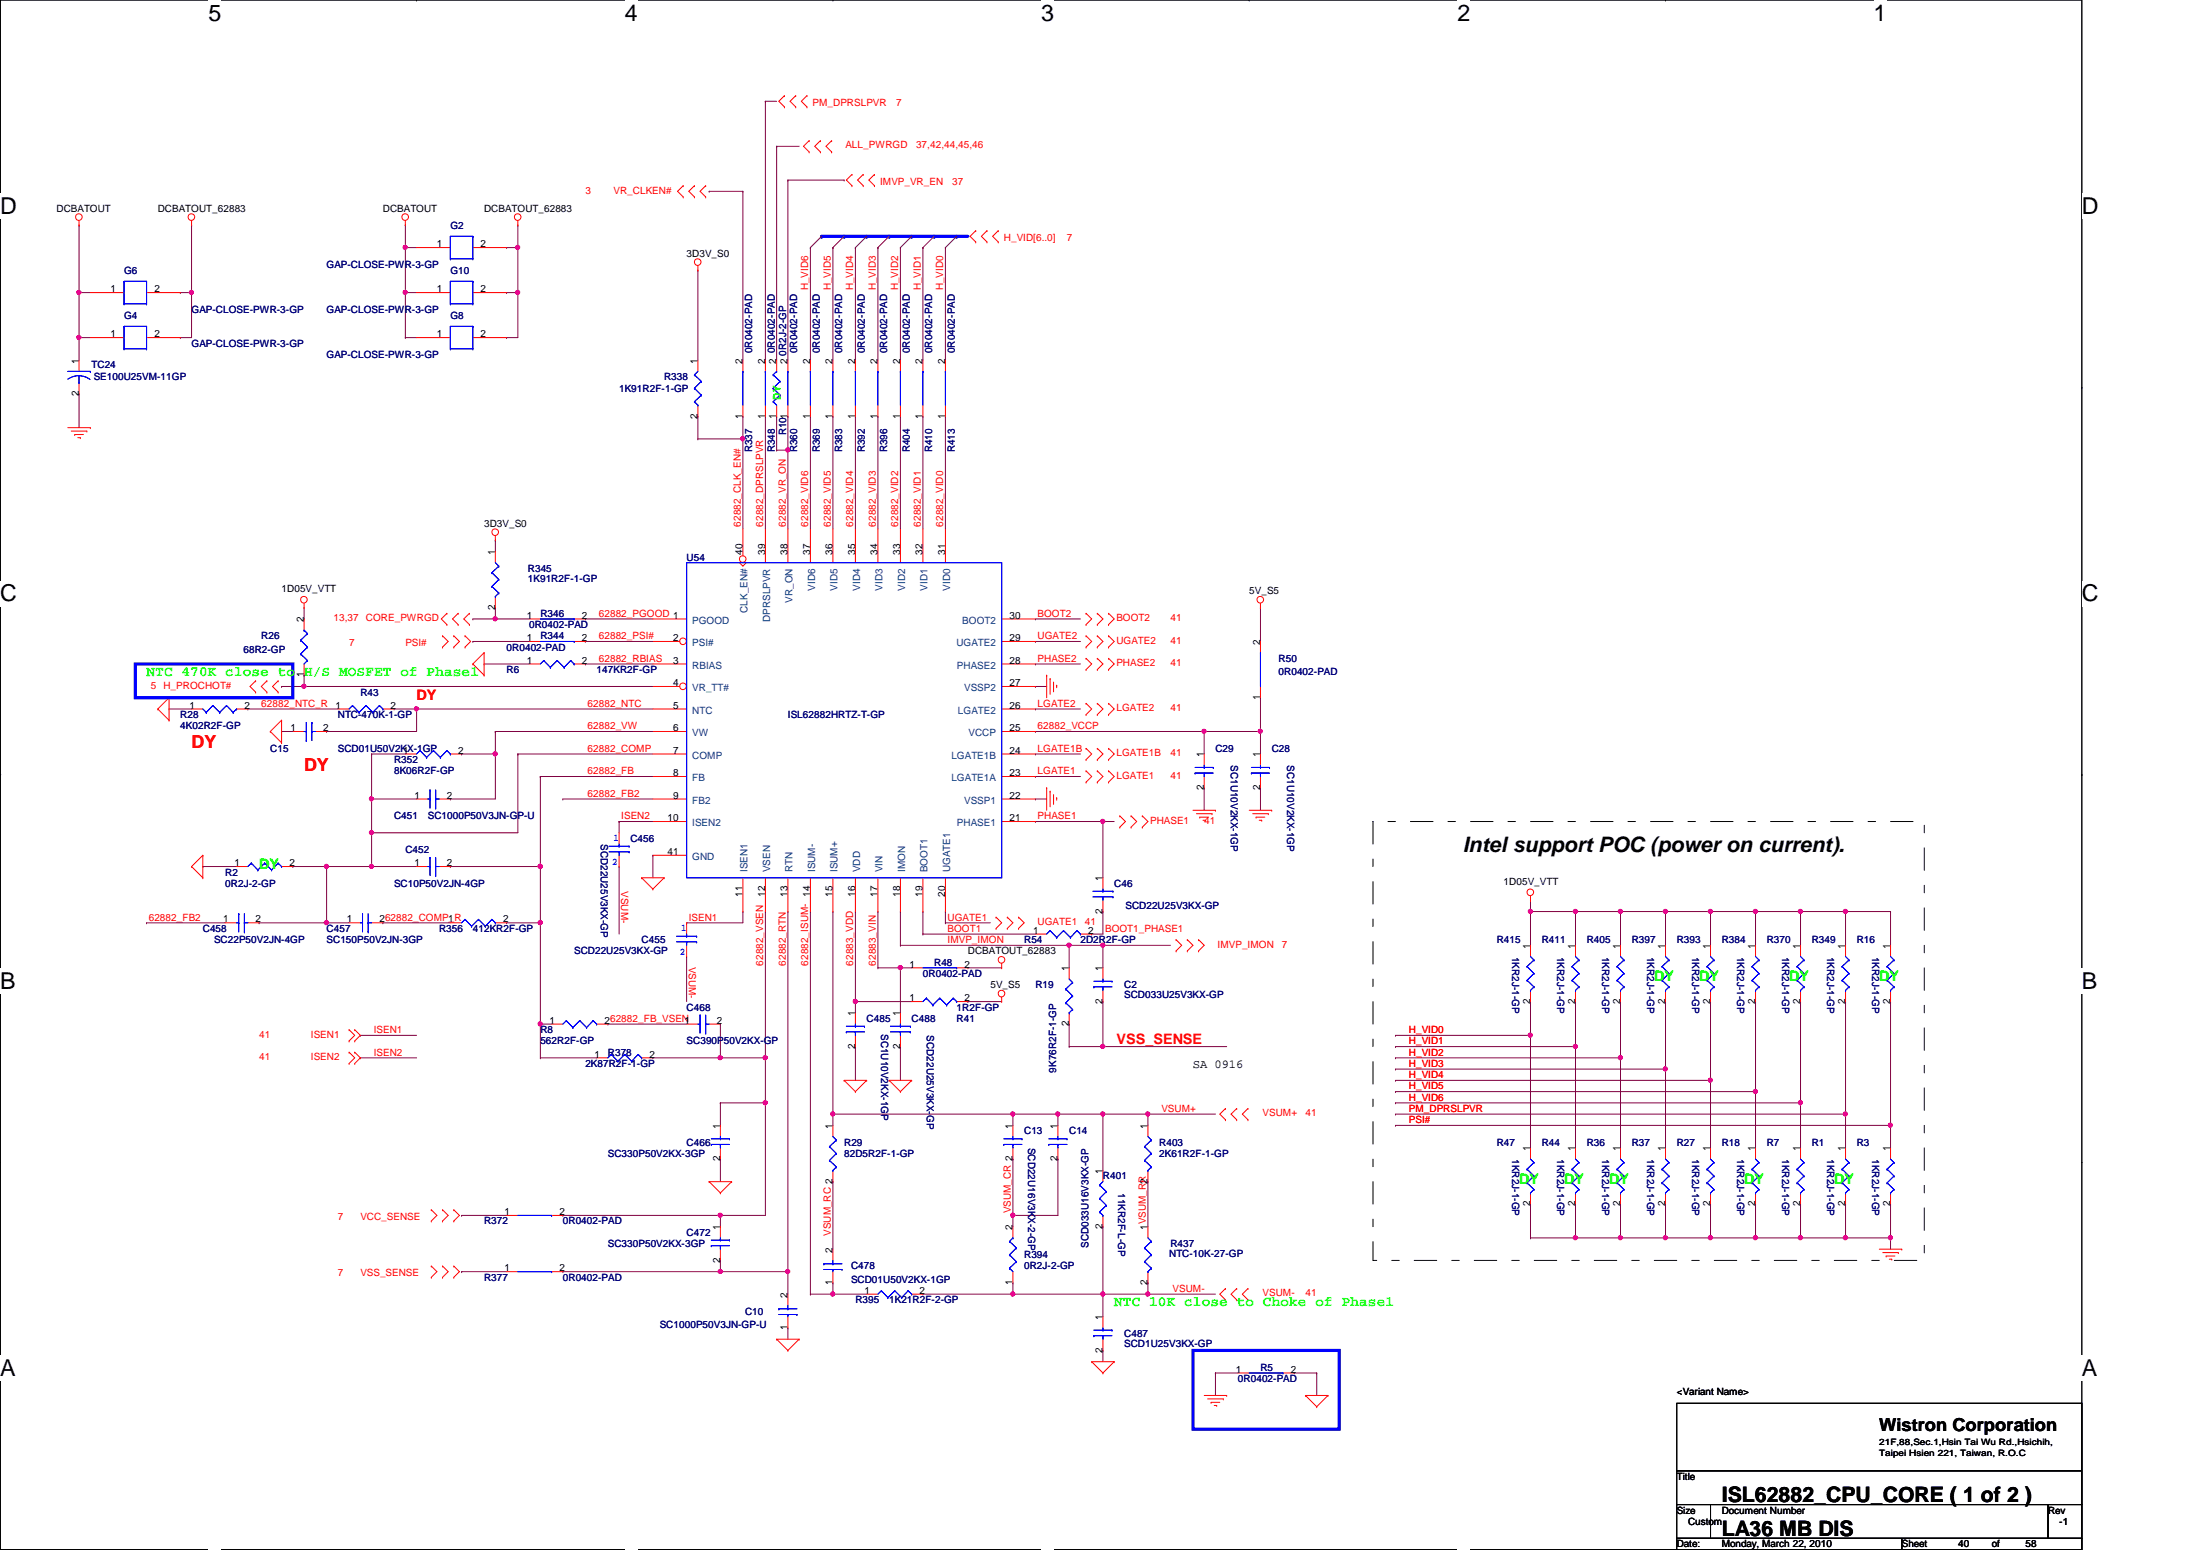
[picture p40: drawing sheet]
<svg xmlns="http://www.w3.org/2000/svg" width="297mm" height="210mm" viewBox="0 0 297 210" stroke-linecap="round" stroke-linejoin="round" font-family="sans-serif">
<defs><g id="words">
<g font-size="3.1">
<text x="28.2" y="2.8">5</text>
<text x="84.6" y="2.8">4</text>
<text x="141" y="2.8">3</text>
<text x="197.4" y="2.8">2</text>
<text x="253.8" y="2.8">1</text>
<text x="0" y="29">D</text>
<text x="282" y="29">D</text>
<text x="0" y="81.4">C</text>
<text x="282" y="81.4">C</text>
<text x="0" y="133.9">B</text>
<text x="282" y="133.9">B</text>
<text x="0" y="186.4">A</text>
<text x="282" y="186.4">A</text>
</g>
<g font-size="2.9">
<text x="198.2" y="115.4">Intel support POC (power on current).</text>
<text x="233.2" y="203.4">ISL62882_CPU_CORE ( 1 of 2 )</text>
<text x="233.2" y="207.9">LA36 MB DIS</text>
</g>
<g font-size="2.4" fill="#f00">
<text x="25.9" y="101.3">DY</text>
<text x="41.2" y="104.4">DY</text>
</g>
<text font-size="2.4" x="254.5" y="193.8">Wistron Corporation</text>
<g font-size="1.9" fill="#0f0">
<text x="19.9" y="91.5">NTC 470K close to H/S MOSFET of Phase1</text>
<text x="35.1" y="117.6">DY</text>
<text x="224.1" y="132.9">DY</text>
<text x="230.2" y="132.9">DY</text>
<text x="242.4" y="132.9">DY</text>
<text x="254.5" y="132.9">DY</text>
<text x="205.8" y="160.3">DY</text>
<text x="211.9" y="160.3">DY</text>
<text x="218" y="160.3">DY</text>
<text x="236.3" y="160.3">DY</text>
<text x="248.5" y="160.3">DY</text>
<text x="150.9" y="176.9">NTC 10K close to Choke of Phase1</text>
</g>
<g font-size="1.9" fill="#f00">
<text x="56.4" y="94.8">DY</text>
<text x="151.2" y="141.4">VSS_SENSE</text>
</g>
<text font-size="1.7" x="161.6" y="144.6">SA 0916</text>
<g font-size="1.4" fill="#f00">
<text x="110.1" y="14.4">PM_DPRSLPVR</text>
<text x="121.4" y="14.4">7</text>
<text x="114.5" y="20.1">ALL_PWRGD</text>
<text x="124.1" y="20.1">37,42,44,45,46</text>
<text x="79.3" y="26.2">3</text>
<text x="83.1" y="26.2">VR_CLKEN#</text>
<text x="119.2" y="25">IMVP_VR_EN</text>
<text x="129" y="25">37</text>
<text x="136" y="32.6">H_VID[6..0]</text>
<text x="144.5" y="32.6">7</text>
<text x="109.5" y="39.3" transform="rotate(-90 109.5 39.3)">H_VID6</text>
<text x="112.5" y="39.3" transform="rotate(-90 112.5 39.3)">H_VID5</text>
<text x="115.6" y="39.3" transform="rotate(-90 115.6 39.3)">H_VID4</text>
<text x="118.6" y="39.3" transform="rotate(-90 118.6 39.3)">H_VID3</text>
<text x="121.7" y="39.3" transform="rotate(-90 121.7 39.3)">H_VID2</text>
<text x="124.7" y="39.3" transform="rotate(-90 124.7 39.3)">H_VID1</text>
<text x="127.8" y="39.3" transform="rotate(-90 127.8 39.3)">H_VID0</text>
<text x="100.3" y="71.3" transform="rotate(-90 100.3 71.3)">62882_CLK_EN#</text>
<text x="103.4" y="71.3" transform="rotate(-90 103.4 71.3)">62882_DPRSLPVR</text>
<text x="106.4" y="71.3" transform="rotate(-90 106.4 71.3)">62882_VR_ON</text>
<text x="109.5" y="71.3" transform="rotate(-90 109.5 71.3)">62882_VID6</text>
<text x="112.5" y="71.3" transform="rotate(-90 112.5 71.3)">62882_VID5</text>
<text x="115.6" y="71.3" transform="rotate(-90 115.6 71.3)">62882_VID4</text>
<text x="118.6" y="71.3" transform="rotate(-90 118.6 71.3)">62882_VID3</text>
<text x="121.7" y="71.3" transform="rotate(-90 121.7 71.3)">62882_VID2</text>
<text x="124.7" y="71.3" transform="rotate(-90 124.7 71.3)">62882_VID1</text>
<text x="127.8" y="71.3" transform="rotate(-90 127.8 71.3)">62882_VID0</text>
<text x="81.1" y="83.5">62882_PGOOD 1</text>
<text x="140.5" y="83.5">BOOT2</text>
<text x="45.2" y="84.1">13,37</text>
<text x="47.3" y="87.5">7</text>
<text x="49.6" y="84.1">CORE_PWRGD</text>
<text x="54.9" y="87.5">PSI#</text>
<text x="81.1" y="89.6">62882_RBIAS</text>
<text x="81.1" y="86.6">62882_PSI#</text>
<text x="140.5" y="86.6">UGATE2</text>
<text x="140.5" y="89.6">PHASE2</text>
<text x="151.2" y="87.2">UGATE2</text>
<text x="151.2" y="84.1">BOOT2</text>
<text x="158.5" y="87.2">41</text>
<text x="158.5" y="84.1">41</text>
<text x="20.4" y="93.3">5 H_PROCHOT#</text>
<text x="35.4" y="95.7">62882_NTC_R</text>
<text x="79.6" y="95.7">62882_NTC</text>
<text x="140.5" y="95.7">LGATE2</text>
<text x="151.2" y="90.2">PHASE2</text>
<text x="158.5" y="90.2">41</text>
<text x="79.6" y="98.8">62882_VW</text>
<text x="79.6" y="101.8">62882_COMP</text>
<text x="140.5" y="101.8">LGATE1B</text>
<text x="140.5" y="98.8">62882_VCCP</text>
<text x="151.2" y="96.3">LGATE2</text>
<text x="158.5" y="96.3">41</text>
<text x="79.6" y="104.9">62882_FB</text>
<text x="79.6" y="107.9">62882_FB2</text>
<text x="140.5" y="104.9">LGATE1</text>
<text x="151.2" y="105.5">LGATE1</text>
<text x="151.2" y="102.4">LGATE1B</text>
<text x="158.5" y="105.5">41</text>
<text x="158.5" y="102.4">41</text>
<text x="84.2" y="111">ISEN2</text>
<text x="140.5" y="111">PHASE1</text>
<text x="155.8" y="111.5">PHASE1</text>
<text x="163.1" y="111.5">41</text>
<text x="20.1" y="124.7">62882_FB2</text>
<text x="84.2" y="120.7" transform="rotate(90 84.2 120.7)">VSUM-</text>
<text x="93.3" y="124.7">ISEN1</text>
<text x="128.4" y="124.7">UGATE1</text>
<text x="140.5" y="125.3">UGATE1</text>
<text x="146.9" y="125.3">41</text>
<text x="93.3" y="130.9" transform="rotate(90 93.3 130.9)">VSUM-</text>
<text x="103.4" y="130.8" transform="rotate(-90 103.4 130.8)">62882_VSEN</text>
<text x="106.4" y="130.8" transform="rotate(-90 106.4 130.8)">62882_RTN</text>
<text x="109.5" y="130.8" transform="rotate(-90 109.5 130.8)">62882_ISUM-</text>
<text x="115.6" y="130.8" transform="rotate(-90 115.6 130.8)">62883_VDD</text>
<text x="118.6" y="130.8" transform="rotate(-90 118.6 130.8)">62883_VIN</text>
<text x="128.4" y="126.2">BOOT1</text>
<text x="128.4" y="127.7">IMVP_IMON</text>
<text x="149.7" y="126.2">BOOT1_PHASE1</text>
<text x="164.9" y="128.3">IMVP_IMON</text>
<text x="173.6" y="128.3">7</text>
<text x="35.1" y="143.6">41</text>
<text x="35.1" y="140.5">41</text>
<text x="42.1" y="143.6">ISEN2</text>
<text x="42.1" y="140.5">ISEN1</text>
<text x="50.6" y="143">ISEN2</text>
<text x="50.6" y="139.9">ISEN1</text>
<text x="190.8" y="139.9">H_VID0</text>
<text x="190.8" y="141.4">H_VID1</text>
<text x="190.8" y="143">H_VID2</text>
<text x="190.8" y="146">H_VID4</text>
<text x="190.8" y="147.5">H_VID5</text>
<text x="190.8" y="149.1">H_VID6</text>
<text x="190.8" y="144.5">H_VID3</text>
<text x="157.3" y="150.6">VSUM+</text>
<text x="171" y="151.2">VSUM+</text>
<text x="176.8" y="151.2">41</text>
<text x="190.8" y="150.6">PM_DPRSLPVR</text>
<text x="190.8" y="152.1">PSI#</text>
<text x="45.8" y="165.2">7</text>
<text x="48.8" y="165.2">VCC_SENSE</text>
<text x="112.5" y="167.3" transform="rotate(-90 112.5 167.3)">VSUM_RC 2</text>
<text x="136.9" y="164.3" transform="rotate(-90 136.9 164.3)">VSUM_CR 2</text>
<text x="45.8" y="172.8">7</text>
<text x="48.8" y="172.8">VSS_SENSE</text>
<text x="158.8" y="175">VSUM-</text>
<text x="171" y="175.6">VSUM-</text>
<text x="176.8" y="175.6">41</text>
</g>
<g font-size="1.4">
<text x="7.7" y="28.7">DCBATOUT</text>
<text x="21.4" y="28.7">DCBATOUT_62883</text>
<text x="51.9" y="28.7">DCBATOUT</text>
<text x="65.6" y="28.7">DCBATOUT_62883</text>
<text x="59.2" y="33.5">1</text>
<text x="65.1" y="33.5">2</text>
<text x="93" y="34.8">3D3V_S0</text>
<text x="15" y="39.6">1</text>
<text x="20.9" y="39.6">2</text>
<text x="59.2" y="39.6">1</text>
<text x="65.1" y="39.6">2</text>
<text x="15" y="45.7">1</text>
<text x="20.9" y="45.7">2</text>
<text x="59.2" y="45.7">1</text>
<text x="65.1" y="45.7">2</text>
<text x="10.7" y="53.6" transform="rotate(-90 10.7 53.6)">2</text>
<text x="10.7" y="49.2" transform="rotate(-90 10.7 49.2)">1</text>
<text x="94.5" y="49.2" transform="rotate(-90 94.5 49.2)">1</text>
<text x="100.6" y="49.2" transform="rotate(-90 100.6 49.2)">2</text>
<text x="103.6" y="49.2" transform="rotate(-90 103.6 49.2)">2</text>
<text x="105.2" y="49.2" transform="rotate(-90 105.2 49.2)">2</text>
<text x="106.7" y="49.2" transform="rotate(-90 106.7 49.2)">2</text>
<text x="109.7" y="49.2" transform="rotate(-90 109.7 49.2)">2</text>
<text x="112.8" y="49.2" transform="rotate(-90 112.8 49.2)">2</text>
<text x="115.8" y="49.2" transform="rotate(-90 115.8 49.2)">2</text>
<text x="118.9" y="49.2" transform="rotate(-90 118.9 49.2)">2</text>
<text x="121.9" y="49.2" transform="rotate(-90 121.9 49.2)">2</text>
<text x="125" y="49.2" transform="rotate(-90 125 49.2)">2</text>
<text x="128" y="49.2" transform="rotate(-90 128 49.2)">2</text>
<text x="94.5" y="56.7" transform="rotate(-90 94.5 56.7)">2</text>
<text x="100.6" y="56.7" transform="rotate(-90 100.6 56.7)">1</text>
<text x="103.6" y="56.7" transform="rotate(-90 103.6 56.7)">1</text>
<text x="105.2" y="56.7" transform="rotate(-90 105.2 56.7)">1</text>
<text x="109.7" y="56.7" transform="rotate(-90 109.7 56.7)">1</text>
<text x="112.8" y="56.7" transform="rotate(-90 112.8 56.7)">1</text>
<text x="115.8" y="56.7" transform="rotate(-90 115.8 56.7)">1</text>
<text x="118.9" y="56.7" transform="rotate(-90 118.9 56.7)">1</text>
<text x="121.9" y="56.7" transform="rotate(-90 121.9 56.7)">1</text>
<text x="125" y="56.7" transform="rotate(-90 125 56.7)">1</text>
<text x="128" y="56.7" transform="rotate(-90 128 56.7)">1</text>
<text x="65.6" y="71.3">3D3V_S0</text>
<text x="67.1" y="75.1" transform="rotate(-90 67.1 75.1)">1</text>
<text x="100.6" y="75.1" transform="rotate(-90 100.6 75.1)">40</text>
<text x="103.6" y="75.1" transform="rotate(-90 103.6 75.1)">39</text>
<text x="106.7" y="75.1" transform="rotate(-90 106.7 75.1)">38</text>
<text x="109.7" y="75.1" transform="rotate(-90 109.7 75.1)">37</text>
<text x="112.8" y="75.1" transform="rotate(-90 112.8 75.1)">36</text>
<text x="115.8" y="75.1" transform="rotate(-90 115.8 75.1)">35</text>
<text x="118.9" y="75.1" transform="rotate(-90 118.9 75.1)">34</text>
<text x="121.9" y="75.1" transform="rotate(-90 121.9 75.1)">33</text>
<text x="125" y="75.1" transform="rotate(-90 125 75.1)">32</text>
<text x="128" y="75.1" transform="rotate(-90 128 75.1)">31</text>
<text x="38.1" y="80.2">1D05V_VTT</text>
<text x="67.1" y="82.6" transform="rotate(-90 67.1 82.6)">2</text>
<text x="71.4" y="83.8">1</text>
<text x="78.8" y="83.8">2</text>
<text x="136.7" y="83.8">30</text>
<text x="169.2" y="80.5">5V_S5</text>
<text x="41.1" y="84.3" transform="rotate(-90 41.1 84.3)">2</text>
<text x="71.4" y="86.8">1</text>
<text x="71.4" y="89.9">1</text>
<text x="78.8" y="86.8">2</text>
<text x="78.8" y="89.9">2</text>
<text x="91.2" y="86.8">2</text>
<text x="91.2" y="89.9">3</text>
<text x="136.7" y="89.9">28</text>
<text x="136.7" y="86.8">29</text>
<text x="170.7" y="87.3" transform="rotate(-90 170.7 87.3)">2</text>
<text x="25.7" y="96">1</text>
<text x="33.1" y="96">2</text>
<text x="41.1" y="91.7" transform="rotate(-90 41.1 91.7)">1</text>
<text x="45.5" y="96">1</text>
<text x="52.9" y="96">2</text>
<text x="91.2" y="92.9">4</text>
<text x="91.2" y="96">5</text>
<text x="136.7" y="96">26</text>
<text x="136.7" y="92.9">27</text>
<text x="170.7" y="94.8" transform="rotate(-90 170.7 94.8)">1</text>
<text x="39.4" y="99">1</text>
<text x="43.8" y="99">2</text>
<text x="91.2" y="99">6</text>
<text x="136.7" y="99">25</text>
<text x="54.6" y="102.1">1</text>
<text x="62.1" y="102.1">2</text>
<text x="91.2" y="102.1">7</text>
<text x="91.2" y="105.1">8</text>
<text x="136.7" y="105.1">23</text>
<text x="136.7" y="102.1">24</text>
<text x="163.1" y="107" transform="rotate(-90 163.1 107)">2</text>
<text x="163.1" y="102.6" transform="rotate(-90 163.1 102.6)">1</text>
<text x="170.7" y="107" transform="rotate(-90 170.7 107)">2</text>
<text x="170.7" y="102.6" transform="rotate(-90 170.7 102.6)">1</text>
<text x="56.1" y="108.2">1</text>
<text x="60.5" y="108.2">2</text>
<text x="90.4" y="111.2">10</text>
<text x="91.2" y="108.2">9</text>
<text x="136.7" y="111.2">21</text>
<text x="136.7" y="108.2">22</text>
<text x="31.7" y="117.3">1</text>
<text x="39.2" y="117.3">2</text>
<text x="56.1" y="117.3">1</text>
<text x="60.5" y="117.3">2</text>
<text x="90.4" y="115.8">41</text>
<text x="149.3" y="119.3" transform="rotate(-90 149.3 119.3)">1</text>
<text x="203.7" y="119.8">1D05V_VTT</text>
<text x="30.2" y="124.9">1</text>
<text x="34.6" y="124.9">2</text>
<text x="47" y="124.9">1</text>
<text x="51.4" y="124.9">262882_COMP_R</text>
<text x="60.7" y="124.9">1</text>
<text x="68.2" y="124.9">2</text>
<text x="100.6" y="121.5" transform="rotate(-90 100.6 121.5)">11</text>
<text x="103.6" y="121.5" transform="rotate(-90 103.6 121.5)">12</text>
<text x="106.7" y="121.5" transform="rotate(-90 106.7 121.5)">13</text>
<text x="109.7" y="121.5" transform="rotate(-90 109.7 121.5)">14</text>
<text x="112.8" y="121.5" transform="rotate(-90 112.8 121.5)">15</text>
<text x="115.8" y="121.5" transform="rotate(-90 115.8 121.5)">16</text>
<text x="118.9" y="121.5" transform="rotate(-90 118.9 121.5)">17</text>
<text x="121.9" y="121.5" transform="rotate(-90 121.9 121.5)">18</text>
<text x="125" y="121.5" transform="rotate(-90 125 121.5)">19</text>
<text x="128" y="121.5" transform="rotate(-90 128 121.5)">20</text>
<text x="149.3" y="123.7" transform="rotate(-90 149.3 123.7)">2</text>
<text x="123.2" y="131">1</text>
<text x="130.6" y="131">2</text>
<text x="131.1" y="129.2">DCBATOUT_62883</text>
<text x="140" y="126.4">1</text>
<text x="144.8" y="131.5" transform="rotate(-90 144.8 131.5)">1</text>
<text x="147.4" y="126.4">2</text>
<text x="149.3" y="131.5" transform="rotate(-90 149.3 131.5)">1</text>
<text x="207.3" y="128.5" transform="rotate(-90 207.3 128.5)">1</text>
<text x="213.4" y="128.5" transform="rotate(-90 213.4 128.5)">1</text>
<text x="219.5" y="128.5" transform="rotate(-90 219.5 128.5)">1</text>
<text x="225.5" y="128.5" transform="rotate(-90 225.5 128.5)">1</text>
<text x="231.6" y="128.5" transform="rotate(-90 231.6 128.5)">1</text>
<text x="237.7" y="128.5" transform="rotate(-90 237.7 128.5)">1</text>
<text x="243.8" y="128.5" transform="rotate(-90 243.8 128.5)">1</text>
<text x="249.9" y="128.5" transform="rotate(-90 249.9 128.5)">1</text>
<text x="256" y="128.5" transform="rotate(-90 256 128.5)">1</text>
<text x="115.8" y="137.6" transform="rotate(-90 115.8 137.6)">1</text>
<text x="121.9" y="137.6" transform="rotate(-90 121.9 137.6)">1</text>
<text x="123.2" y="135.6">1</text>
<text x="130.6" y="135.6">2</text>
<text x="134.2" y="133.8">5V_S5</text>
<text x="149.3" y="135.9" transform="rotate(-90 149.3 135.9)">2</text>
<text x="207.3" y="135.9" transform="rotate(-90 207.3 135.9)">2</text>
<text x="213.4" y="135.9" transform="rotate(-90 213.4 135.9)">2</text>
<text x="219.5" y="135.9" transform="rotate(-90 219.5 135.9)">2</text>
<text x="225.5" y="135.9" transform="rotate(-90 225.5 135.9)">2</text>
<text x="231.6" y="135.9" transform="rotate(-90 231.6 135.9)">2</text>
<text x="237.7" y="135.9" transform="rotate(-90 237.7 135.9)">2</text>
<text x="243.8" y="135.9" transform="rotate(-90 243.8 135.9)">2</text>
<text x="249.9" y="135.9" transform="rotate(-90 249.9 135.9)">2</text>
<text x="256" y="135.9" transform="rotate(-90 256 135.9)">2</text>
<text x="74.4" y="138.6">1</text>
<text x="80.5" y="143.2">1</text>
<text x="81.9" y="138.6">262882_FB_VSEN</text>
<text x="88" y="143.2">2</text>
<text x="92.7" y="138.6">1</text>
<text x="97.1" y="138.6">2</text>
<text x="115.8" y="142" transform="rotate(-90 115.8 142)">2</text>
<text x="121.9" y="142" transform="rotate(-90 121.9 142)">2</text>
<text x="144.8" y="139" transform="rotate(-90 144.8 139)">2</text>
<text x="97.5" y="152.9" transform="rotate(-90 97.5 152.9)">1</text>
<text x="112.8" y="152.9" transform="rotate(-90 112.8 152.9)">1</text>
<text x="137.2" y="152.9" transform="rotate(-90 137.2 152.9)">1</text>
<text x="143.3" y="152.9" transform="rotate(-90 143.3 152.9)">1</text>
<text x="155.4" y="152.9" transform="rotate(-90 155.4 152.9)">1</text>
<text x="207.3" y="155.9" transform="rotate(-90 207.3 155.9)">1</text>
<text x="213.4" y="155.9" transform="rotate(-90 213.4 155.9)">1</text>
<text x="219.5" y="155.9" transform="rotate(-90 219.5 155.9)">1</text>
<text x="225.5" y="155.9" transform="rotate(-90 225.5 155.9)">1</text>
<text x="231.6" y="155.9" transform="rotate(-90 231.6 155.9)">1</text>
<text x="237.7" y="155.9" transform="rotate(-90 237.7 155.9)">1</text>
<text x="243.8" y="155.9" transform="rotate(-90 243.8 155.9)">1</text>
<text x="249.9" y="155.9" transform="rotate(-90 249.9 155.9)">1</text>
<text x="256" y="155.9" transform="rotate(-90 256 155.9)">1</text>
<text x="97.5" y="157.3" transform="rotate(-90 97.5 157.3)">2</text>
<text x="143.3" y="157.3" transform="rotate(-90 143.3 157.3)">2</text>
<text x="149.3" y="159" transform="rotate(-90 149.3 159)">1</text>
<text x="155.4" y="160.3" transform="rotate(-90 155.4 160.3)">2</text>
<text x="68.3" y="164.5">1</text>
<text x="75.8" y="164.5">2</text>
<text x="97.5" y="166.6" transform="rotate(-90 97.5 166.6)">1</text>
<text x="137.2" y="166.6" transform="rotate(-90 137.2 166.6)">2</text>
<text x="149.3" y="166.4" transform="rotate(-90 149.3 166.4)">2</text>
<text x="155.4" y="166.6" transform="rotate(-90 155.4 166.6)">1VSUM_RR</text>
<text x="207.3" y="163.4" transform="rotate(-90 207.3 163.4)">2</text>
<text x="213.4" y="163.4" transform="rotate(-90 213.4 163.4)">2</text>
<text x="219.5" y="163.4" transform="rotate(-90 219.5 163.4)">2</text>
<text x="225.5" y="163.4" transform="rotate(-90 225.5 163.4)">2</text>
<text x="231.6" y="163.4" transform="rotate(-90 231.6 163.4)">2</text>
<text x="237.7" y="163.4" transform="rotate(-90 237.7 163.4)">2</text>
<text x="243.8" y="163.4" transform="rotate(-90 243.8 163.4)">2</text>
<text x="249.9" y="163.4" transform="rotate(-90 249.9 163.4)">2</text>
<text x="256" y="163.4" transform="rotate(-90 256 163.4)">2</text>
<text x="68.3" y="172.2">1</text>
<text x="75.8" y="172.2">2</text>
<text x="97.5" y="171" transform="rotate(-90 97.5 171)">2</text>
<text x="112.8" y="169.6" transform="rotate(-90 112.8 169.6)">2</text>
<text x="106.7" y="175.7" transform="rotate(-90 106.7 175.7)">2</text>
<text x="112.8" y="174" transform="rotate(-90 112.8 174)">1</text>
<text x="117.1" y="175.2">1</text>
<text x="124.5" y="175.2">2</text>
<text x="137.2" y="174" transform="rotate(-90 137.2 174)">1</text>
<text x="149.3" y="178.8" transform="rotate(-90 149.3 178.8)">1</text>
<text x="155.4" y="174" transform="rotate(-90 155.4 174)">2</text>
<text x="106.7" y="180.1" transform="rotate(-90 106.7 180.1)">1</text>
<text x="149.3" y="183.2" transform="rotate(-90 149.3 183.2)">2</text>
<text x="167.4" y="185.9">1</text>
<text x="174.8" y="185.9">2</text>
<text x="227.1" y="189">&lt;Variant Name&gt;</text>
<text x="227.1" y="200.4">Title</text>
<text x="227.1" y="205">Size</text>
<text x="227.1" y="209.5">Date:</text>
<text x="228.6" y="206.5">Custom</text>
<text x="233.2" y="205">Document Number</text>
<text x="233.2" y="209.5">Monday, March 22, 2010</text>
<text x="257.6" y="209.5">Sheet</text>
<text x="265.2" y="209.5">40</text>
<text x="269.8" y="209.5">of</text>
<text x="274.4" y="209.5">58</text>
<text x="277.4" y="205">Rev</text>
<text x="278.9" y="206.5">-1</text>
</g>
<g font-size="1.4" fill="#000080">
<text x="61" y="30.9">G2</text>
<text x="16.8" y="37">G6</text>
<text x="44.2" y="36.3">GAP-CLOSE-PWR-3-GP</text>
<text x="61" y="37">G10</text>
<text x="16.8" y="43.1">G4</text>
<text x="25.9" y="42.4">GAP-CLOSE-PWR-3-GP</text>
<text x="25.9" y="46.9">GAP-CLOSE-PWR-3-GP</text>
<text x="44.2" y="42.4">GAP-CLOSE-PWR-3-GP</text>
<text x="61" y="43.1">G8</text>
<text x="101.9" y="47.8" transform="rotate(-90 101.9 47.8)">0R0402-PAD</text>
<text x="104.9" y="47.8" transform="rotate(-90 104.9 47.8)">0R0402-PAD</text>
<text x="108" y="47.8" transform="rotate(-90 108 47.8)">0R0402-PAD</text>
<text x="111" y="47.8" transform="rotate(-90 111 47.8)">0R0402-PAD</text>
<text x="114.1" y="47.8" transform="rotate(-90 114.1 47.8)">0R0402-PAD</text>
<text x="117.1" y="47.8" transform="rotate(-90 117.1 47.8)">0R0402-PAD</text>
<text x="120.2" y="47.8" transform="rotate(-90 120.2 47.8)">0R0402-PAD</text>
<text x="123.2" y="47.8" transform="rotate(-90 123.2 47.8)">0R0402-PAD</text>
<text x="126.3" y="47.8" transform="rotate(-90 126.3 47.8)">0R0402-PAD</text>
<text x="129.3" y="47.8" transform="rotate(-90 129.3 47.8)">0R0402-PAD</text>
<text x="12.4" y="49.8">TC24</text>
<text x="12.7" y="51.5">SE100U25VM-11GP</text>
<text x="44.2" y="48.5">GAP-CLOSE-PWR-3-GP</text>
<text x="83.9" y="53">1K91R2F-1-GP</text>
<text x="90" y="51.5">R338</text>
<text x="106.5" y="48.2" transform="rotate(-90 106.5 48.2)">0R2J-2-GP</text>
<text x="106.5" y="59" transform="rotate(-90 106.5 59)">R101</text>
<text x="101.9" y="61.3" transform="rotate(-90 101.9 61.3)">R337</text>
<text x="104.9" y="61.3" transform="rotate(-90 104.9 61.3)">R348</text>
<text x="108" y="61.3" transform="rotate(-90 108 61.3)">R360</text>
<text x="111" y="61.3" transform="rotate(-90 111 61.3)">R369</text>
<text x="114.1" y="61.3" transform="rotate(-90 114.1 61.3)">R383</text>
<text x="117.1" y="61.3" transform="rotate(-90 117.1 61.3)">R392</text>
<text x="120.2" y="61.3" transform="rotate(-90 120.2 61.3)">R396</text>
<text x="123.2" y="61.3" transform="rotate(-90 123.2 61.3)">R404</text>
<text x="126.3" y="61.3" transform="rotate(-90 126.3 61.3)">R410</text>
<text x="129.3" y="61.3" transform="rotate(-90 129.3 61.3)">R413</text>
<text x="71.5" y="77.4">R345</text>
<text x="93" y="75.9">U54</text>
<text x="71.5" y="78.8">1K91R2F-1-GP</text>
<text x="73.2" y="83.5">R346</text>
<text x="33" y="88.4">68R2-GP</text>
<text x="35.4" y="86.6">R26</text>
<text x="68.6" y="88.1">0R0402-PAD</text>
<text x="71.7" y="85">0R0402-PAD</text>
<text x="73.2" y="86.6">R344</text>
<text x="173.2" y="89.6">R50</text>
<text x="48.8" y="94.2">R43</text>
<text x="68.6" y="91.1">R6</text>
<text x="80.8" y="91.1">147KR2F-GP</text>
<text x="173.2" y="91.4">0R0402-PAD</text>
<text x="24.4" y="97.2">R28</text>
<text x="24.4" y="98.8">4K02R2F-GP</text>
<text x="36.6" y="101.8">C15</text>
<text x="45.8" y="97.2">NTC-470K-1-GP</text>
<text x="45.8" y="101.8">SCD01U50V2KX-1GP</text>
<text x="106.7" y="97.2">ISL62882HRTZ-T-GP</text>
<text x="164.6" y="101.8">C29</text>
<text x="172.3" y="101.8">C28</text>
<text x="53.4" y="103.3">R352</text>
<text x="53.4" y="104.9">8K06R2F-GP</text>
<text x="166.7" y="103.6" transform="rotate(90 166.7 103.6)">SC1U10V2KX-1GP</text>
<text x="174.3" y="103.6" transform="rotate(90 174.3 103.6)">SC1U10V2KX-1GP</text>
<text x="53.4" y="111">C451</text>
<text x="58" y="111">SC1000P50V3JN-GP-U</text>
<text x="30.5" y="118.6">R2</text>
<text x="54.9" y="115.5">C452</text>
<text x="81.4" y="114.3" transform="rotate(90 81.4 114.3)">SCD22U25V3KX-GP</text>
<text x="85.4" y="114">C456</text>
<text x="30.5" y="120.1">0R2J-2-GP</text>
<text x="53.4" y="120.1">SC10P50V2JN-4GP</text>
<text x="150.9" y="120.1">C46</text>
<text x="152.4" y="123.1">SCD22U25V3KX-GP</text>
<text x="27.5" y="126.2">C458</text>
<text x="29" y="127.7">SC22P50V2JN-4GP</text>
<text x="44.2" y="126.2">C457</text>
<text x="44.2" y="127.7">SC150P50V2JN-3GP</text>
<text x="59.5" y="126.2">R356</text>
<text x="64" y="126.2">412KR2F-GP</text>
<text x="77.8" y="129.2">SCD22U25V3KX-GP</text>
<text x="86.9" y="127.7">C455</text>
<text x="126.5" y="130.8">R48</text>
<text x="138.7" y="127.7">R54</text>
<text x="146.3" y="127.7">2D2R2F-GP</text>
<text x="202.7" y="127.7">R415</text>
<text x="204.8" y="129.5" transform="rotate(90 204.8 129.5)">1KR2J-1-GP</text>
<text x="208.8" y="127.7">R411</text>
<text x="210.9" y="129.5" transform="rotate(90 210.9 129.5)">1KR2J-1-GP</text>
<text x="214.9" y="127.7">R405</text>
<text x="217" y="129.5" transform="rotate(90 217 129.5)">1KR2J-1-GP</text>
<text x="221" y="127.7">R397</text>
<text x="223.1" y="129.5" transform="rotate(90 223.1 129.5)">1KR2J-1-GP</text>
<text x="227.1" y="127.7">R393</text>
<text x="229.2" y="129.5" transform="rotate(90 229.2 129.5)">1KR2J-1-GP</text>
<text x="233.2" y="127.7">R384</text>
<text x="235.3" y="129.5" transform="rotate(90 235.3 129.5)">1KR2J-1-GP</text>
<text x="239.3" y="127.7">R370</text>
<text x="241.4" y="129.5" transform="rotate(90 241.4 129.5)">1KR2J-1-GP</text>
<text x="245.4" y="127.7">R349</text>
<text x="247.5" y="129.5" transform="rotate(90 247.5 129.5)">1KR2J-1-GP</text>
<text x="251.5" y="127.7">R16</text>
<text x="253.6" y="129.5" transform="rotate(90 253.6 129.5)">1KR2J-1-GP</text>
<text x="93" y="136.9">C468</text>
<text x="125" y="132.3">0R0402-PAD</text>
<text x="129.6" y="136.9">1R2F-GP</text>
<text x="140.2" y="133.8">R19</text>
<text x="152.3" y="133.8">C2</text>
<text x="152.3" y="135.2">SCD033U25V3KX-GP</text>
<text x="73.2" y="139.9">R8</text>
<text x="73.2" y="141.4">562R2F-GP</text>
<text x="82.3" y="143">R378</text>
<text x="93" y="141.4">SC390P50V2KX-GP</text>
<text x="117.4" y="138.4">C485</text>
<text x="119.3" y="140" transform="rotate(90 119.3 140)">SC1U10V2KX-1GP</text>
<text x="123.5" y="138.4">C488</text>
<text x="125.6" y="140.2" transform="rotate(90 125.6 140.2)">SCD22U25V3KX-GP</text>
<text x="129.6" y="138.4">R41</text>
<text x="79.3" y="144.5">2K87R2F-1-GP</text>
<text x="143" y="145.2" transform="rotate(-90 143 145.2)">9K76R2F-1-GP</text>
<text x="93" y="155.2">C466</text>
<text x="114.3" y="155.2">R29</text>
<text x="138.7" y="153.6">C13</text>
<text x="139.3" y="155.4" transform="rotate(90 139.3 155.4)">SCD22U16V3KX-2-GP</text>
<text x="144.8" y="153.6">C14</text>
<text x="157" y="155.2">R403</text>
<text x="202.7" y="155.2">R47</text>
<text x="208.8" y="155.2">R44</text>
<text x="214.9" y="155.2">R36</text>
<text x="221" y="155.2">R37</text>
<text x="227.1" y="155.2">R27</text>
<text x="233.2" y="155.2">R18</text>
<text x="239.3" y="155.2">R7</text>
<text x="245.4" y="155.2">R1</text>
<text x="251.5" y="155.2">R3</text>
<text x="82.3" y="156.7">SC330P50V2KX-3GP</text>
<text x="114.3" y="156.7">82D5R2F-1-GP</text>
<text x="149.4" y="159.7">R401</text>
<text x="151.5" y="161.5" transform="rotate(90 151.5 161.5)">11KR2F-L-GP</text>
<text x="157" y="156.7">2K61R2F-1-GP</text>
<text x="204.8" y="157" transform="rotate(90 204.8 157)">1KR2J-1-GP</text>
<text x="210.9" y="157" transform="rotate(90 210.9 157)">1KR2J-1-GP</text>
<text x="217" y="157" transform="rotate(90 217 157)">1KR2J-1-GP</text>
<text x="223.1" y="157" transform="rotate(90 223.1 157)">1KR2J-1-GP</text>
<text x="229.2" y="157" transform="rotate(90 229.2 157)">1KR2J-1-GP</text>
<text x="235.3" y="157" transform="rotate(90 235.3 157)">1KR2J-1-GP</text>
<text x="241.4" y="157" transform="rotate(90 241.4 157)">1KR2J-1-GP</text>
<text x="247.5" y="157" transform="rotate(90 247.5 157)">1KR2J-1-GP</text>
<text x="253.6" y="157" transform="rotate(90 253.6 157)">1KR2J-1-GP</text>
<text x="65.6" y="165.8">R372</text>
<text x="76.2" y="165.8">0R0402-PAD</text>
<text x="93" y="167.3">C472</text>
<text x="65.6" y="173.4">R377</text>
<text x="76.2" y="173.4">0R0402-PAD</text>
<text x="82.3" y="168.9">SC330P50V2KX-3GP</text>
<text x="115.3" y="171.9">C478</text>
<text x="115.3" y="173.7">SCD01U50V2KX-1GP</text>
<text x="138.7" y="170.4">R394</text>
<text x="138.7" y="171.9">0R2J-2-GP</text>
<text x="147.4" y="169" transform="rotate(-90 147.4 169)">SCD033U16V3KX-GP</text>
<text x="158.4" y="170.2">NTC-10K-27-GP</text>
<text x="158.5" y="168.9">R437</text>
<text x="89.4" y="179.8">SC1000P50V3JN-GP-U</text>
<text x="100.9" y="178">C10</text>
<text x="115.9" y="176.5">R395</text>
<text x="120.4" y="176.5">1K21R2F-2-GP</text>
<text x="152.3" y="181.1">C487</text>
<text x="152.3" y="182.4">SCD1U25V3KX-GP</text>
<text x="170.7" y="185.6">R5</text>
<text x="167.7" y="187.2">0R0402-PAD</text>
</g>
<text font-size="1.4" fill="#0f0" x="105.7" y="54.1" transform="rotate(-90 105.7 54.1)">DY</text>
<g font-size="1.4" fill="#004080">
<text x="101.3" y="83" transform="rotate(-90 101.3 83)">CLK_EN#</text>
<text x="107.4" y="81.6" transform="rotate(-90 107.4 81.6)">VR_ON</text>
<text x="110.4" y="80" transform="rotate(-90 110.4 80)">VID6</text>
<text x="113.5" y="80" transform="rotate(-90 113.5 80)">VID5</text>
<text x="116.5" y="80" transform="rotate(-90 116.5 80)">VID4</text>
<text x="119.5" y="80" transform="rotate(-90 119.5 80)">VID3</text>
<text x="122.6" y="80" transform="rotate(-90 122.6 80)">VID2</text>
<text x="125.6" y="80" transform="rotate(-90 125.6 80)">VID1</text>
<text x="128.7" y="80" transform="rotate(-90 128.7 80)">VID0</text>
<text x="93.8" y="84.5">PGOOD</text>
<text x="93.8" y="87.5">PSI#</text>
<text x="104.3" y="84.2" transform="rotate(-90 104.3 84.2)">DPRSLPVR</text>
<text x="129.5" y="87.5">UGATE2</text>
<text x="130.3" y="84.5">BOOT2</text>
<text x="93.8" y="90.6">RBIAS</text>
<text x="93.8" y="93.6">VR_TT#</text>
<text x="129.6" y="90.6">PHASE2</text>
<text x="130.6" y="93.6">VSSP2</text>
<text x="93.8" y="96.6">NTC</text>
<text x="93.8" y="99.7">VW</text>
<text x="129.7" y="96.6">LGATE2</text>
<text x="131.2" y="99.7">VCCP</text>
<text x="93.8" y="102.7">COMP</text>
<text x="93.8" y="105.8">FB</text>
<text x="128.9" y="105.8">LGATE1A</text>
<text x="128.9" y="102.7">LGATE1B</text>
<text x="93.8" y="108.8">FB2</text>
<text x="93.8" y="111.9">ISEN2</text>
<text x="129.6" y="111.9">PHASE1</text>
<text x="130.6" y="108.8">VSSP1</text>
<text x="93.8" y="116.5">GND</text>
<text x="101.3" y="118.1" transform="rotate(-90 101.3 118.1)">ISEN1</text>
<text x="104.3" y="118.1" transform="rotate(-90 104.3 118.1)">VSEN</text>
<text x="107.4" y="118.1" transform="rotate(-90 107.4 118.1)">RTN</text>
<text x="110.4" y="118.1" transform="rotate(-90 110.4 118.1)">ISUM-</text>
<text x="113.5" y="118.1" transform="rotate(-90 113.5 118.1)">ISUM+</text>
<text x="116.5" y="118.1" transform="rotate(-90 116.5 118.1)">VDD</text>
<text x="119.5" y="118.1" transform="rotate(-90 119.5 118.1)">VIN</text>
<text x="122.6" y="118.1" transform="rotate(-90 122.6 118.1)">IMON</text>
<text x="125.6" y="118.1" transform="rotate(-90 125.6 118.1)">BOOT1</text>
<text x="128.7" y="118.1" transform="rotate(-90 128.7 118.1)">UGATE1</text>
</g>
<g font-size="1.4" fill="#00f">
<text x="83.1" y="113.9">1</text>
<text x="82.9" y="117.1">2</text>
<text x="92.1" y="129.3">2</text>
<text x="92.2" y="126.1">1</text>
</g>
<g font-size="1.2">
<text x="254.5" y="195.7">21F,88,Sec.1,Hsin Tai Wu Rd.,Hsichih,</text>
<text x="254.5" y="197.2">Taipei Hsien 221, Taiwan, R.O.C</text>
</g>
</g></defs>
<path d="M0 0h282v209.8h-282z" fill="none" stroke="#000" stroke-width=".14"/>
<g fill="#fff">
<path d="M28.2 0h1.8v3.5h-1.8z"/>
<path d="M28.2 209.8l1.8 .1z"/>
</g>
<path d="M56.4 0h.1M56.4 209.8h.1" fill="none" stroke="#000" stroke-width=".14"/>
<g fill="#fff">
<path d="M84.6 0h1.8v3.5h-1.8z"/>
<path d="M84.6 209.8l1.8 .1z"/>
</g>
<path d="M112.8 0h.1M112.8 209.8h.1" fill="none" stroke="#000" stroke-width=".14"/>
<g fill="#fff">
<path d="M141 0h1.7v3.5h-1.7z"/>
<path d="M141 209.8l1.7 .1z"/>
</g>
<path d="M169.2 0h.1M169.2 209.8h.1" fill="none" stroke="#000" stroke-width=".14"/>
<g fill="#fff">
<path d="M197.4 0h1.7v3.5h-1.7z"/>
<path d="M197.4 209.8l1.7 .1z"/>
</g>
<path d="M225.6 0h.1M225.6 209.8h.1" fill="none" stroke="#000" stroke-width=".14"/>
<g fill="#fff">
<path d="M253.8 0h1.7v3.5h-1.7z"/>
<path d="M253.8 209.8l1.7 .1z"/>
<path d="M0 26.2h2.3v3.5h-2.3z"/>
<path d="M282 26.2h2.2v3.5h-2.2z"/>
<path d="M0 78.7h2.3v3.4h-2.3z"/>
<path d="M282 78.7h2.2v3.4h-2.2z"/>
</g>
<path d="M0 52.5h.1M282 52.5h.1" fill="none" stroke="#000" stroke-width=".14"/>
<g fill="#fff">
<path d="M0 131.1h2.1v3.5h-2.1z"/>
<path d="M282 131.1h2.1v3.5h-2.1z"/>
</g>
<path d="M0 104.9h.1M282 104.9h.1" fill="none" stroke="#000" stroke-width=".14"/>
<g fill="#fff">
<path d="M0 183.6h2.1v3.4h-2.1z"/>
<path d="M282 183.6h2.1v3.4h-2.1z"/>
</g>
<path d="M0 157.4h.1M282 157.4h.1" fill="none" stroke="#000" stroke-width=".14"/>
<path d="M54.9 39.6h.1M54.9 39.6v6.1M38.1 93h.1M41.2 91.4h.1M41.2 91.4v1.6h-3.1M62.5 172.2h.1M62.5 172.2h6.1M213.4 163.1h.1M213.4 167.6h.1M213.4 163.1v4.5M213.4 167.6h6.1" fill="none" stroke="#800040" stroke-width=".14"/>
<circle cx="213.4" cy="167.6" r=".29" fill="#f0f"/>
<circle cx="213.4" cy="167.6" r=".29" fill="none" stroke="#f0f" stroke-width=".14"/>
<path d="M225.6 144.8h.1M225.6 144.8v10.6" fill="none" stroke="#800040" stroke-width=".14"/>
<circle cx="225.6" cy="144.8" r=".29" fill="#f0f"/>
<circle cx="225.6" cy="144.8" r=".29" fill="none" stroke="#f0f" stroke-width=".14"/>
<path d="M219.5 123.4h.1M219.5 123.4v4.6M219.5 123.4h6.1" fill="none" stroke="#800040" stroke-width=".14"/>
<circle cx="219.5" cy="123.4" r=".29" fill="#f0f"/>
<circle cx="219.5" cy="123.4" r=".29" fill="none" stroke="#f0f" stroke-width=".14"/>
<path d="M207.3 163.1h.1M207.3 163.1v4.5M243.9 163.1h.1M243.9 163.1v4.5M250 167.6h.1M250 167.6h6.1" fill="none" stroke="#800040" stroke-width=".14"/>
<circle cx="249.9" cy="167.6" r=".29" fill="#f0f"/>
<circle cx="249.9" cy="167.6" r=".29" fill="none" stroke="#f0f" stroke-width=".14"/>
<path d="M207.3 123.4h.1M207.3 121.9h.1M207.3 121.9v6.1M219.5 163.1h.1M219.5 167.6h.1M219.5 163.1v4.5M219.5 167.6h6.1" fill="none" stroke="#800040" stroke-width=".14"/>
<circle cx="219.5" cy="167.6" r=".29" fill="#f0f"/>
<circle cx="219.5" cy="167.6" r=".29" fill="none" stroke="#f0f" stroke-width=".14"/>
<path d="M231.7 146.3h.1M231.7 146.3v9.1" fill="none" stroke="#800040" stroke-width=".14"/>
<circle cx="231.7" cy="146.3" r=".29" fill="#f0f"/>
<circle cx="231.7" cy="146.3" r=".29" fill="none" stroke="#f0f" stroke-width=".14"/>
<path d="M225.6 123.4h.1M225.6 123.4v4.6M225.6 123.4h6.1" fill="none" stroke="#800040" stroke-width=".14"/>
<circle cx="225.6" cy="123.4" r=".29" fill="#f0f"/>
<circle cx="225.6" cy="123.4" r=".29" fill="none" stroke="#f0f" stroke-width=".14"/>
<path d="M256.1 152.4h.1M256.1 152.4v3M207.3 167.6h.1M207.3 167.6h6.1" fill="none" stroke="#800040" stroke-width=".14"/>
<circle cx="256" cy="152.4" r=".29" fill="#f0f"/>
<circle cx="256" cy="152.4" r=".29" fill="none" stroke="#f0f" stroke-width=".14"/>
<path d="M207.3 140.2h.1M207.3 140.2v15.2" fill="none" stroke="#800040" stroke-width=".14"/>
<circle cx="207.3" cy="140.2" r=".29" fill="#f0f"/>
<circle cx="207.3" cy="140.2" r=".29" fill="none" stroke="#f0f" stroke-width=".14"/>
<path d="M207.3 123.4h.1M207.3 123.4h6.1" fill="none" stroke="#800040" stroke-width=".14"/>
<circle cx="207.3" cy="123.4" r=".29" fill="#f0f"/>
<circle cx="207.3" cy="123.4" r=".29" fill="none" stroke="#f0f" stroke-width=".14"/>
<path d="M207.3 135.6h.1M207.3 135.6v4.6M225.6 135.6h.1M225.6 135.6v9.2M237.8 135.6h.1M237.8 135.6v12.2M250 135.6h.1M250 135.6v15.3M243.9 167.6h.1M243.9 167.6h6.1" fill="none" stroke="#800040" stroke-width=".14"/>
<circle cx="243.8" cy="167.6" r=".29" fill="#f0f"/>
<circle cx="243.8" cy="167.6" r=".29" fill="none" stroke="#f0f" stroke-width=".14"/>
<path d="M231.7 135.6h.1M231.7 135.6v10.7M237.8 123.4h.1M237.8 123.4h6.1" fill="none" stroke="#800040" stroke-width=".14"/>
<circle cx="237.8" cy="123.4" r=".29" fill="#f0f"/>
<circle cx="237.8" cy="123.4" r=".29" fill="none" stroke="#f0f" stroke-width=".14"/>
<path d="M213.4 135.6h.1M213.4 135.6v6.1M219.5 135.6h.1M219.5 135.6v7.7M243.9 135.6h.1M243.9 135.6v13.8M225.6 163.1h.1M225.6 167.6h.1M225.6 163.1v4.5M225.6 167.6h6.1M256.1 163.1h.1M256.1 163.1v4.5" fill="none" stroke="#800040" stroke-width=".14"/>
<circle cx="225.6" cy="167.6" r=".29" fill="#f0f"/>
<circle cx="225.6" cy="167.6" r=".29" fill="none" stroke="#f0f" stroke-width=".14"/>
<path d="M237.8 147.8h.1M237.8 147.8v7.6" fill="none" stroke="#800040" stroke-width=".14"/>
<circle cx="237.8" cy="147.8" r=".29" fill="#f0f"/>
<circle cx="237.8" cy="147.8" r=".29" fill="none" stroke="#f0f" stroke-width=".14"/>
<path d="M231.7 123.4h.1M231.7 123.4v4.6M231.7 123.4h6.1" fill="none" stroke="#800040" stroke-width=".14"/>
<circle cx="231.7" cy="123.4" r=".29" fill="#f0f"/>
<circle cx="231.7" cy="123.4" r=".29" fill="none" stroke="#f0f" stroke-width=".14"/>
<path d="M189 146.3h.1M189 140.2h.1M189 147.8h.1M189 141.7h.1M189 146.3h42.7M189 140.2h18.3M189 147.8h48.8M189 141.7h24.4M250 163.1h.1M250 163.1v4.5" fill="none" stroke="#800040" stroke-width=".14"/>
<circle cx="213.4" cy="141.7" r=".29" fill="#f0f"/>
<circle cx="213.4" cy="141.7" r=".29" fill="none" stroke="#f0f" stroke-width=".14"/>
<path d="M189 149.4h.1M189 143.3h.1M189 149.4h54.9M189 143.3h30.5" fill="none" stroke="#800040" stroke-width=".14"/>
<circle cx="219.5" cy="143.2" r=".29" fill="#f0f"/>
<circle cx="219.5" cy="143.2" r=".29" fill="none" stroke="#f0f" stroke-width=".14"/>
<path d="M189 150.9h.1M189 150.9h61" fill="none" stroke="#800040" stroke-width=".14"/>
<circle cx="249.9" cy="150.8" r=".29" fill="#f0f"/>
<circle cx="249.9" cy="150.8" r=".29" fill="none" stroke="#f0f" stroke-width=".14"/>
<g fill="none" stroke="#800040" stroke-width=".14">
<path d="M250 123.4h.1M250 123.4h6.1M250 123.4v4.6M256.1 135.6h.1M256.1 123.4h.1M256.1 135.6v16.8h-67.1M256.1 123.4v4.6M189 144.8h.1M189 152.4h.1M189 144.8h36.6M213.4 141.7h.1M213.4 141.7v13.7"/>
<path d="M231.7 163.1h.1M231.7 167.6h.1M231.7 163.1v4.5M231.7 167.6h6.1"/>
</g>
<circle cx="231.7" cy="167.6" r=".29" fill="#f0f"/>
<circle cx="231.7" cy="167.6" r=".29" fill="none" stroke="#f0f" stroke-width=".14"/>
<path d="M243.9 149.4h.1M243.9 149.4v6" fill="none" stroke="#800040" stroke-width=".14"/>
<circle cx="243.8" cy="149.3" r=".29" fill="#f0f"/>
<circle cx="243.8" cy="149.3" r=".29" fill="none" stroke="#f0f" stroke-width=".14"/>
<path d="M237.8 123.4h.1M237.8 123.4v4.6M243.9 123.4h.1M243.9 123.4h6.1" fill="none" stroke="#800040" stroke-width=".14"/>
<circle cx="249.9" cy="123.4" r=".29" fill="#f0f"/>
<circle cx="249.9" cy="123.4" r=".29" fill="none" stroke="#f0f" stroke-width=".14"/>
<circle cx="243.8" cy="123.4" r=".29" fill="#f0f"/>
<circle cx="243.8" cy="123.4" r=".29" fill="none" stroke="#f0f" stroke-width=".14"/>
<path d="M213.4 123.4h.1M213.4 123.4v4.6M213.4 123.4h6.1M219.5 143.3h.1M219.5 143.3v12.1" fill="none" stroke="#800040" stroke-width=".14"/>
<circle cx="213.4" cy="123.4" r=".29" fill="#f0f"/>
<circle cx="213.4" cy="123.4" r=".29" fill="none" stroke="#f0f" stroke-width=".14"/>
<path d="M256.1 167.6h.1M256.1 167.6v1.6" fill="none" stroke="#800040" stroke-width=".14"/>
<circle cx="256" cy="167.6" r=".29" fill="#f0f"/>
<circle cx="256" cy="167.6" r=".29" fill="none" stroke="#f0f" stroke-width=".14"/>
<path d="M237.8 163.1h.1M237.8 167.6h.1M237.8 163.1v4.5M237.8 167.6h6.1" fill="none" stroke="#800040" stroke-width=".14"/>
<circle cx="237.8" cy="167.6" r=".29" fill="#f0f"/>
<circle cx="237.8" cy="167.6" r=".29" fill="none" stroke="#f0f" stroke-width=".14"/>
<g fill="none" stroke="#800040" stroke-width=".14">
<path d="M44.2 117.3h.1M44.2 117.3v7.7M61 117.3h.1M61 117.3h12.2M62.5 102.1h.1M62.5 102.1h4.6M67.1 102.1h.1M67.1 102.1v6.1M140.2 108.2h.1M140.2 108.2h1.6M243.9 123.4h.1M243.9 123.4v4.6"/>
<path d="M250 150.9h.1M250 150.9v4.5"/>
</g>
<circle cx="44.2" cy="124.9" r=".29" fill="#f0f"/>
<circle cx="44.2" cy="124.9" r=".29" fill="none" stroke="#f0f" stroke-width=".14"/>
<path d="M27.5 117.3h.1M27.5 117.3h4.5M50.3 112.8h.1M50.3 112.8h19.8M50.3 112.8v4.5M73.2 105.2h.1M73.2 105.2v12.1M93 125h.1M93 125h7.6" fill="none" stroke="#800040" stroke-width=".14"/>
<circle cx="73.2" cy="117.3" r=".29" fill="#f0f"/>
<circle cx="73.2" cy="117.3" r=".29" fill="none" stroke="#f0f" stroke-width=".14"/>
<g fill="none" stroke="#800040" stroke-width=".14">
<path d="M67.1 99.1h.1M67.1 99.1v3M73.2 105.2h.1M73.2 105.2h15.2M112.8 123.4h.1M112.8 123.4v27.5M115.9 123.4h.1M115.9 123.4v12.2M118.9 131.1h.1M118.9 131.1h3.1M48.8 143.3h.1M48.8 143.3h7.6"/>
<path d="M144.8 141.7h.1M144.8 141.7h4.6M149.4 150.9h.1M149.4 150.9h6.1M109.8 175.3h.1M109.8 175.3h3M149.4 175.3h.1M149.4 175.3h6.1"/>
</g>
<circle cx="67.1" cy="102.1" r=".29" fill="#f0f"/>
<circle cx="67.1" cy="102.1" r=".29" fill="none" stroke="#f0f" stroke-width=".14"/>
<path d="M67.1 99.1h.1M67.1 99.1h21.3M39.7 117.3h.1M39.7 117.3h4.5M50.3 117.3h.1M50.3 117.3h6.1" fill="none" stroke="#800040" stroke-width=".14"/>
<circle cx="50.3" cy="117.3" r=".29" fill="#f0f"/>
<circle cx="50.3" cy="117.3" r=".29" fill="none" stroke="#f0f" stroke-width=".14"/>
<g fill="none" stroke="#800040" stroke-width=".14">
<path d="M94.5 36.6h.1M94.5 36.6v12.2M106.7 24.4h.1M106.7 24.4v24.4M100.6 59.4h.1M100.6 59.4v12.2M115.9 56.4h.1M115.9 56.4v15.2M118.9 56.4h.1M118.9 56.4v15.2M122 56.4h.1M122 56.4v15.2"/>
<path d="M83.9 111.3h.1M83.9 111.3v1.5"/>
</g>
<circle cx="100.6" cy="59.4" r=".29" fill="#f0f"/>
<circle cx="100.6" cy="59.4" r=".29" fill="none" stroke="#f0f" stroke-width=".14"/>
<g fill="none" stroke="#800040" stroke-width=".14">
<path d="M103.7 13.7h.1M103.7 13.7v35.1M96.1 25.9h.1M96.1 25.9h4.5M100.6 25.9h.1M100.6 25.9v22.9M106.7 24.4h7.6M109.8 33.5h.1M109.8 33.5v15.3M112.8 33.5h.1M112.8 33.5v15.3M114.3 24.4h.1"/>
<path d="M115.9 33.5h.1M115.9 33.5v15.3M118.9 33.5h.1M118.9 33.5v15.3M122 33.5h.1M122 33.5v15.3M125 33.5h.1M125 33.5v15.3M128.1 33.5h.1M128.1 33.5v15.3M125 56.4h.1M125 56.4v15.2"/>
</g>
<path d="M129.6 32h1.5" fill="none" stroke="#00f" stroke-width=".42"/>
<circle cx="129.6" cy="32" r=".21" fill="#00f"/>
<path d="M114.3 32h3.1" fill="none" stroke="#00f" stroke-width=".42"/>
<circle cx="114.3" cy="32" r=".21" fill="#00f"/>
<path d="M120.4 32h3.1" fill="none" stroke="#00f" stroke-width=".42"/>
<circle cx="120.4" cy="32" r=".21" fill="#00f"/>
<path d="M140.2 102.1h.1M140.2 102.1h6.1M73.2 125h.1M73.2 125v13.7" fill="none" stroke="#800040" stroke-width=".14"/>
<circle cx="73.2" cy="124.9" r=".29" fill="#f0f"/>
<circle cx="73.2" cy="124.9" r=".29" fill="none" stroke="#f0f" stroke-width=".14"/>
<path d="M73.2 138.7h.1M73.2 138.7h1.5M73.2 138.7v4.6M82.3 138.7h.1M82.3 138.7h10.7" fill="none" stroke="#800040" stroke-width=".14"/>
<circle cx="73.2" cy="138.7" r=".29" fill="#f0f"/>
<circle cx="73.2" cy="138.7" r=".29" fill="none" stroke="#f0f" stroke-width=".14"/>
<path d="M128.1 56.4h.1M128.1 56.4v15.2M73.2 143.3h.1M73.2 143.3h7.6M97.6 143.3h.1M97.6 143.3h6.1" fill="none" stroke="#800040" stroke-width=".14"/>
<circle cx="97.5" cy="143.2" r=".29" fill="#f0f"/>
<circle cx="97.5" cy="143.2" r=".29" fill="none" stroke="#f0f" stroke-width=".14"/>
<path d="M106.7 61h.1M106.7 61v10.6" fill="none" stroke="#800040" stroke-width=".14"/>
<circle cx="106.7" cy="60.9" r=".29" fill="#f0f"/>
<circle cx="106.7" cy="60.9" r=".29" fill="none" stroke="#f0f" stroke-width=".14"/>
<g fill="none" stroke="#800040" stroke-width=".14">
<path d="M103.7 13.7h.1M103.7 13.7h1.5M94.5 56.4h.1M94.5 59.4h.1M94.5 56.4v3M100.6 56.4h.1M100.6 56.4v3h-6.1M103.7 56.4h.1M103.7 56.4v15.2M109.8 56.4h.1M109.8 56.4v15.2M112.8 56.4h.1"/>
<path d="M112.8 56.4v15.2M67.1 73.2h.1M67.1 73.2v1.5M65.6 89.9h.1M65.6 89.9h6.1M67.1 83.8h.1M67.1 82.3h.1M67.1 83.8h4.6M67.1 82.3v1.5M79.3 83.8h.1M79.3 89.9h.1M79.3 83.8h9.1"/>
<path d="M79.3 89.9h9.1M70.1 102.1h.1M70.1 102.1v10.7M68.6 125h.1M68.6 125h4.6"/>
</g>
<circle cx="67.1" cy="83.8" r=".29" fill="#f0f"/>
<circle cx="67.1" cy="83.8" r=".29" fill="none" stroke="#f0f" stroke-width=".14"/>
<g fill="none" stroke="#800040" stroke-width=".14">
<path d="M64 83.8h.1M64 86.9h.1M64 83.8h3.1M64 86.9h7.7M79.3 86.9h.1M79.3 86.9h9.1M50.3 108.2h.1M50.3 108.2h6.1M44.2 125h.1M44.2 125h3.1M97.6 157h.1M97.6 149.4h.1"/>
<path d="M97.6 149.4v3M97.6 157v3M103.7 143.3h.1M103.7 143.3v6.1h-6.1M76.2 164.6h.1M76.2 172.2h.1M76.2 164.6h21.4M76.2 172.2h21.4M106.7 179.8h.1M106.7 179.8v1.6"/>
</g>
<circle cx="103.6" cy="143.2" r=".29" fill="#f0f"/>
<circle cx="103.6" cy="143.2" r=".29" fill="none" stroke="#f0f" stroke-width=".14"/>
<path d="M103.7 149.4h.1M103.7 149.4v15.2M97.6 170.7h.1M97.6 170.7v1.5" fill="none" stroke="#800040" stroke-width=".14"/>
<circle cx="103.6" cy="149.3" r=".29" fill="#f0f"/>
<circle cx="103.6" cy="149.3" r=".29" fill="none" stroke="#f0f" stroke-width=".14"/>
<path d="M106.7 123.4h.1M106.7 123.4v48.8" fill="none" stroke="#800040" stroke-width=".14"/>
<circle cx="106.7" cy="172.2" r=".29" fill="#f0f"/>
<circle cx="106.7" cy="172.2" r=".29" fill="none" stroke="#f0f" stroke-width=".14"/>
<path d="M97.6 172.2h.1M97.6 172.2h9.1" fill="none" stroke="#800040" stroke-width=".14"/>
<circle cx="97.5" cy="172.2" r=".29" fill="#f0f"/>
<circle cx="97.5" cy="172.2" r=".29" fill="none" stroke="#f0f" stroke-width=".14"/>
<path d="M97.6 164.6h.1M97.6 164.6v1.5M97.6 164.6h6.1" fill="none" stroke="#800040" stroke-width=".14"/>
<circle cx="97.5" cy="164.6" r=".29" fill="#f0f"/>
<circle cx="97.5" cy="164.6" r=".29" fill="none" stroke="#f0f" stroke-width=".14"/>
<g fill="none" stroke="#800040" stroke-width=".14">
<path d="M105.2 56.4h.1M105.2 56.4v4.6M106.7 56.4h.1M106.7 56.4v4.6h-1.5M105.2 61h.1M140.2 93h.1M140.2 93h1.6M140.2 111.3h.1M140.2 111.3h9.2M125 123.4h.1M125 123.4v3.1M128.1 123.4h.1"/>
<path d="M128.1 125h.1M128.1 123.4v1.6M128.1 125h6.1M48.8 140.2h.1M48.8 140.2h7.6M112.8 150.9h.1M112.8 150.9v1.5M137.2 150.9h.1M137.2 150.9h6.1M143.3 150.9h.1M143.3 157h.1M143.3 150.9v1.5"/>
<path d="M143.3 157v7.6h-6.1M106.7 172.2h.1M106.7 172.2v3.1M137.2 164.6h.1"/>
</g>
<circle cx="112.8" cy="150.8" r=".29" fill="#f0f"/>
<circle cx="112.8" cy="150.8" r=".29" fill="none" stroke="#f0f" stroke-width=".14"/>
<path d="M122 123.4h.1M122 123.4v4.6M125 126.5h.1M125 126.5h15.2M149.4 128h.1M149.4 128h9.1" fill="none" stroke="#800040" stroke-width=".14"/>
<circle cx="149.4" cy="128" r=".29" fill="#f0f"/>
<circle cx="149.4" cy="128" r=".29" fill="none" stroke="#f0f" stroke-width=".14"/>
<path d="M112.8 150.9h.1M112.8 150.9h24.4" fill="none" stroke="#800040" stroke-width=".14"/>
<circle cx="137.2" cy="150.8" r=".29" fill="#f0f"/>
<circle cx="137.2" cy="150.8" r=".29" fill="none" stroke="#f0f" stroke-width=".14"/>
<path d="M149.4 111.3h.1M149.4 111.3v7.6" fill="none" stroke="#800040" stroke-width=".14"/>
<circle cx="149.4" cy="111.2" r=".29" fill="#f0f"/>
<circle cx="149.4" cy="111.2" r=".29" fill="none" stroke="#f0f" stroke-width=".14"/>
<path d="M122 128h.1M122 128h27.4M144.8 128h.1M144.8 128v3.1M149.4 128h.1M149.4 128v3.1" fill="none" stroke="#800040" stroke-width=".14"/>
<circle cx="144.8" cy="128" r=".29" fill="#f0f"/>
<circle cx="144.8" cy="128" r=".29" fill="none" stroke="#f0f" stroke-width=".14"/>
<path d="M149.4 111.3h.1M149.4 111.3h1.5M109.8 123.4h.1M109.8 123.4v51.9M144.8 138.7h.1M144.8 138.7v3M147.9 126.5h.1M149.4 123.4h.1M149.4 123.4v3.1h-1.5M149.4 141.7h.1M149.4 141.7h16.8" fill="none" stroke="#800040" stroke-width=".14"/>
<circle cx="149.4" cy="141.7" r=".29" fill="#f0f"/>
<circle cx="149.4" cy="141.7" r=".29" fill="none" stroke="#f0f" stroke-width=".14"/>
<path d="M155.5 150.9h.1M155.5 150.9h9.1" fill="none" stroke="#800040" stroke-width=".14"/>
<circle cx="155.5" cy="150.8" r=".29" fill="#f0f"/>
<circle cx="155.5" cy="150.8" r=".29" fill="none" stroke="#f0f" stroke-width=".14"/>
<path d="M155.5 150.9h.1M155.5 150.9v1.5M112.8 175.3h.1M112.8 175.3h4.6" fill="none" stroke="#800040" stroke-width=".14"/>
<circle cx="112.8" cy="175.2" r=".29" fill="#f0f"/>
<circle cx="112.8" cy="175.2" r=".29" fill="none" stroke="#f0f" stroke-width=".14"/>
<path d="M143.3 150.9h.1M143.3 150.9h6.1M112.8 173.7h.1M112.8 173.7v1.6" fill="none" stroke="#800040" stroke-width=".14"/>
<circle cx="149.4" cy="150.8" r=".29" fill="#f0f"/>
<circle cx="149.4" cy="150.8" r=".29" fill="none" stroke="#f0f" stroke-width=".14"/>
<circle cx="143.3" cy="150.8" r=".29" fill="#f0f"/>
<circle cx="143.3" cy="150.8" r=".29" fill="none" stroke="#f0f" stroke-width=".14"/>
<path d="M149.4 135.6h.1M149.4 135.6v6.1M149.4 150.9h.1M149.4 150.9v7.6M137.2 175.3h.1M137.2 175.3h12.2" fill="none" stroke="#800040" stroke-width=".14"/>
<circle cx="149.4" cy="175.2" r=".29" fill="#f0f"/>
<circle cx="149.4" cy="175.2" r=".29" fill="none" stroke="#f0f" stroke-width=".14"/>
<circle cx="137.2" cy="175.2" r=".29" fill="#f0f"/>
<circle cx="137.2" cy="175.2" r=".29" fill="none" stroke="#f0f" stroke-width=".14"/>
<path d="M137.2 173.7h.1M137.2 173.7v1.6M149.4 166.1h.1M149.4 166.1v9.2M155.5 160h.1M155.5 175.3h.1M155.5 160v6.1M155.5 175.3h9.1" fill="none" stroke="#800040" stroke-width=".14"/>
<circle cx="155.5" cy="175.2" r=".29" fill="#f0f"/>
<circle cx="155.5" cy="175.2" r=".29" fill="none" stroke="#f0f" stroke-width=".14"/>
<path d="M137.2 157h.1M137.2 157v7.6M155.5 173.7h.1M155.5 173.7v1.6" fill="none" stroke="#800040" stroke-width=".14"/>
<circle cx="137.2" cy="164.6" r=".29" fill="#f0f"/>
<circle cx="137.2" cy="164.6" r=".29" fill="none" stroke="#f0f" stroke-width=".14"/>
<path d="M115.9 135.6h.1M115.9 135.6h7.6M115.9 135.6v1.6M149.4 175.3h.1M149.4 175.3v3" fill="none" stroke="#800040" stroke-width=".14"/>
<circle cx="115.8" cy="135.6" r=".29" fill="#f0f"/>
<circle cx="115.8" cy="135.6" r=".29" fill="none" stroke="#f0f" stroke-width=".14"/>
<g fill="none" stroke="#800040" stroke-width=".14">
<path d="M118.9 123.4h.1M118.9 123.4v7.7M122 131.1h.1M122 131.1h1.5M122 131.1v6.1M131.1 135.6h.1M131.1 135.6h4.6M115.9 141.7h.1M115.9 141.7v4.6M122 141.7h.1M122 141.7v4.6M112.8 160h.1"/>
<path d="M112.8 160v9.2M137.2 164.6h.1M137.2 164.6v1.5M149.4 182.9h.1M149.4 182.9v1.5"/>
</g>
<circle cx="121.9" cy="131" r=".29" fill="#f0f"/>
<circle cx="121.9" cy="131" r=".29" fill="none" stroke="#f0f" stroke-width=".14"/>
<g fill="none" stroke="#800040" stroke-width=".14">
<path d="M38.1 99.1h.1M38.1 99.1h1.6M41.2 93h.1M41.2 93h47.2M50.3 102.1h.1M50.3 102.1v6.1M50.3 102.1h4.6M88.4 115.8h.1M88.4 115.8v3.1M51.9 125h.1M51.9 125h9.1M97.6 138.7h.1"/>
<path d="M97.6 138.7v4.6h-9.2M100.6 123.4h.1M100.6 123.4v1.6M103.7 123.4h.1M103.7 123.4v19.9M131.1 131.1h.1M131.1 131.1h4.6M88.4 143.3h.1M137.2 150.9h.1M137.2 150.9v1.5M164.6 185.9h.1M164.6 185.9h3.1"/>
<path d="M164.6 185.9v3.1M175.3 185.9h.1M175.3 185.9h3M178.3 185.9h.1M178.3 185.9v3.1"/>
</g>
<circle cx="41.2" cy="92.9" r=".29" fill="#f0f"/>
<circle cx="41.2" cy="92.9" r=".29" fill="none" stroke="#f0f" stroke-width=".14"/>
<path d="M22.9 96h.1M22.9 96h3M33.6 96h.1M33.6 96h12.2M44.2 99.1h.1M53.4 96h.1M53.4 96h35M56.4 96h.1M56.4 96v3.1h-12.2" fill="none" stroke="#800040" stroke-width=".14"/>
<circle cx="56.4" cy="96" r=".29" fill="#f0f"/>
<circle cx="56.4" cy="96" r=".29" fill="none" stroke="#f0f" stroke-width=".14"/>
<path d="M70.1 39.6h.1M70.1 39.6v6.1M54.9 45.7h.1M54.9 45.7h1.5" fill="none" stroke="#800040" stroke-width=".14"/>
<circle cx="70.1" cy="39.6" r=".29" fill="#f0f"/>
<circle cx="70.1" cy="39.6" r=".29" fill="none" stroke="#f0f" stroke-width=".14"/>
<g fill="none" stroke="#800040" stroke-width=".14">
<path d="M10.7 30.5h.1M10.7 39.6h.1M10.7 30.5v9.1M10.7 39.6h1.5M24.4 39.6h.1M24.4 39.6h1.5M25.9 30.5h.1M25.9 39.6h.1M25.9 30.5v15.2h-1.5M10.7 45.7h.1M10.7 45.7h1.5M24.4 45.7h.1"/>
<path d="M68.6 45.7h.1M68.6 45.7h1.5"/>
</g>
<circle cx="25.9" cy="39.6" r=".29" fill="#f0f"/>
<circle cx="25.9" cy="39.6" r=".29" fill="none" stroke="#f0f" stroke-width=".14"/>
<path d="M10.7 45.7h.1M10.7 45.7v3.1" fill="none" stroke="#800040" stroke-width=".14"/>
<circle cx="10.7" cy="45.7" r=".29" fill="#f0f"/>
<circle cx="10.7" cy="45.7" r=".29" fill="none" stroke="#f0f" stroke-width=".14"/>
<path d="M54.9 39.6h.1M54.9 33.5h.1M54.9 39.6h1.5M54.9 33.5h1.5M54.9 33.5v6.1M68.6 33.5h.1M68.6 33.5h1.5M83.9 111.3h.1M83.9 111.3h4.5" fill="none" stroke="#800040" stroke-width=".14"/>
<circle cx="54.9" cy="39.6" r=".29" fill="#f0f"/>
<circle cx="54.9" cy="39.6" r=".29" fill="none" stroke="#f0f" stroke-width=".14"/>
<path d="M70.1 33.5h.1M70.1 33.5v6.1" fill="none" stroke="#800040" stroke-width=".14"/>
<circle cx="70.1" cy="33.5" r=".29" fill="#f0f"/>
<circle cx="70.1" cy="33.5" r=".29" fill="none" stroke="#f0f" stroke-width=".14"/>
<path d="M54.9 30.5h.1M54.9 30.5v3M76.2 108.2h.1M76.2 108.2h12.2" fill="none" stroke="#800040" stroke-width=".14"/>
<circle cx="54.9" cy="33.5" r=".29" fill="#f0f"/>
<circle cx="54.9" cy="33.5" r=".29" fill="none" stroke="#f0f" stroke-width=".14"/>
<g fill="none" stroke="#800040" stroke-width=".14">
<path d="M68.6 39.6h.1M68.6 39.6h1.5M70.1 30.5h.1M70.1 30.5v3M140.2 83.8h.1M140.2 86.9h.1M140.2 89.9h.1M140.2 96h.1M140.2 83.8h6.1M140.2 86.9h6.1M140.2 89.9h6.1M140.2 96h6.1"/>
<path d="M163.1 99.1h.1M163.1 99.1v3M163.1 99.1h7.6M61 108.2h.1M61 108.2h6.1M70.1 102.1h.1M70.1 102.1h18.3M19.9 125h.1M19.9 125h10.6M35.1 125h.1M35.1 125h9.1"/>
</g>
<circle cx="163.1" cy="99" r=".29" fill="#f0f"/>
<circle cx="163.1" cy="99" r=".29" fill="none" stroke="#f0f" stroke-width=".14"/>
<path d="M140.2 99.1h.1M140.2 99.1h22.9M170.7 82.3h.1M170.7 94.5h.1M170.7 99.1h.1M170.7 82.3v4.6M170.7 94.5v7.6M163.1 106.7h.1M163.1 106.7v3M170.7 106.7h.1M170.7 106.7v3" fill="none" stroke="#800040" stroke-width=".14"/>
<circle cx="170.7" cy="99" r=".29" fill="#f0f"/>
<circle cx="170.7" cy="99" r=".29" fill="none" stroke="#f0f" stroke-width=".14"/>
<path d="M50.3 108.2h.1M50.3 108.2v4.6M140.2 105.2h.1M140.2 105.2h6.1" fill="none" stroke="#800040" stroke-width=".14"/>
<circle cx="50.3" cy="112.7" r=".29" fill="#f0f"/>
<circle cx="50.3" cy="112.7" r=".29" fill="none" stroke="#f0f" stroke-width=".14"/>
<circle cx="50.3" cy="108.2" r=".29" fill="#f0f"/>
<circle cx="50.3" cy="108.2" r=".29" fill="none" stroke="#f0f" stroke-width=".14"/>
<path d="M105.2 19.8h.1M105.2 19.8v29M105.2 19.8h3M83.9 117.3h.1M83.9 117.3v9.2M62.5 164.6h.1M62.5 164.6h6.1M125 175.3h.1M125 175.3h12.2" fill="none" stroke="#800040" stroke-width=".14"/>
<path d="M111.3 32h3" fill="none" stroke="#00f" stroke-width=".42"/>
<circle cx="111.3" cy="32" r=".21" fill="#00f"/>
<path d="M123.5 32h3" fill="none" stroke="#00f" stroke-width=".42"/>
<circle cx="123.5" cy="32" r=".21" fill="#00f"/>
<path d="M126.5 32h3.1" fill="none" stroke="#00f" stroke-width=".42"/>
<circle cx="126.5" cy="32" r=".21" fill="#00f"/>
<path d="M117.4 32h3" fill="none" stroke="#00f" stroke-width=".42"/>
<circle cx="117.4" cy="32" r=".21" fill="#00f"/>
<path d="M73.2 117.3h.1M73.2 117.3v7.7M93 129.5h.1M93 129.5v6.1" fill="none" stroke="#800040" stroke-width=".14"/>
<circle cx="73.2" cy="117.3" r=".29" fill="#f0f"/>
<circle cx="73.2" cy="117.3" r=".29" fill="none" stroke="#f0f" stroke-width=".14"/>
<path d="M44.2 117.3h.1M44.2 117.3h6.1" fill="none" stroke="#800040" stroke-width=".14"/>
<circle cx="44.2" cy="117.3" r=".29" fill="#f0f"/>
<circle cx="44.2" cy="117.3" r=".29" fill="none" stroke="#f0f" stroke-width=".14"/>
<path d="M10.7 39.6h.1M10.7 39.6v6.1M10.7 53.3h.1M10.7 53.3v4.6M41.2 83.8h.1M41.2 82.3v1.5" fill="none" stroke="#800040" stroke-width=".14"/>
<circle cx="10.7" cy="39.6" r=".29" fill="#f0f"/>
<circle cx="10.7" cy="39.6" r=".29" fill="none" stroke="#f0f" stroke-width=".14"/>
<g fill="none" stroke="#f00" stroke-width=".14">
<path d="M106.3 14.5h.1M106.3 13h.1M106.3 13l-.8 .7 .8 .8M107.8 13h.1M107.8 14.5h.1M107.8 13l-.8 .7 .8 .8M109.3 14.5h.1M109.3 13h.1M109.3 13l-.8 .7 .8 .8M109.6 19h.1M109.6 19l-.8 .8 .8 .8M111.1 19h.1"/>
<path d="M111.1 19l-.7 .8 .7 .8M112.6 19h.1M112.6 19l-.7 .8 .7 .8M10.7 30.5h.1M10.7 29.9v.6M12.2 39.6h4.6M19.9 39.6h4.5M25.9 30.5h.1M25.9 29.9v.6M54.9 30.5h.1M54.9 29.9v.6M56.4 39.6h4.6"/>
<path d="M56.4 33.5h4.6M64 39.6h4.6M64 33.5h4.6M70.1 30.5h.1M70.1 29.9v.6M92.5 26.7h.1M92.5 25.1h.1M92.5 25.1l-.7 .8 .7 .8M94.1 25.1h.1M94.1 26.7h.1M94.1 25.1l-.8 .8 .8 .8M94.5 36.6h.1"/>
<path d="M94.5 36v.6M95.6 26.7h.1M95.6 25.1h.1M95.6 25.1l-.8 .8 .8 .8M109.6 20.6h.1M111.1 20.6h.1M112.6 20.6h.1M115.4 25.1h.1M115.4 23.6h.1M115.4 23.6l-.8 .8 .8 .7M116.9 23.6h.1M116.9 25.1h.1"/>
<path d="M116.9 23.6l-.7 .8 .7 .7M118.4 25.1h.1M118.4 23.6h.1M118.4 23.6l-.7 .8 .7 .7M132.2 32.8h.1M132.2 31.2h.1M132.2 31.2l-.8 .8 .8 .8M133.7 31.2h.1M133.7 32.8h.1M133.7 31.2l-.8 .8 .8 .8M135.2 32.8h.1M135.2 31.2h.1"/>
<path d="M135.2 31.2l-.8 .8 .8 .8M9.2 57.9h3M9.6 58.4h2.2M10.1 58.8h.1M10.1 58.8h1.2M10.5 59.3h.4M10.7 48.8v1.5M10.7 51.8v1.5M10.9 59.3h.1M11.8 58.4h.1M12.2 57.9h.1M12.2 45.7h4.6"/>
<path d="M19.9 45.7h4.5M56.4 45.7h4.6M64 45.7h4.6M94.5 48.8v1.5M94.5 54.9v1.5M105.2 48.8v1.5M105.2 54.9v1.5M106.7 48.8v1.5M106.7 54.9v1.5M109.8 48.8v1.5M109.8 54.9v1.5M112.8 48.8v1.5"/>
<path d="M112.8 54.9v1.5M115.9 48.8v1.5M115.9 54.9v1.5M118.9 48.8v1.5M118.9 54.9v1.5M122 48.8v1.5M122 54.9v1.5M125 48.8v1.5M125 54.9v1.5M67.1 73.2h.1M67.1 72.6v.6M67.1 74.7v1.5"/>
<path d="M21.4 96h.1M21.4 96l1.5 1.5M22.9 97.5h.1M22.9 94.5h.1M22.9 94.5v3M22.9 94.5l-1.5 1.5M34.6 93.7h.1M34.6 92.2h.1M34.6 92.2l-.7 .8 .7 .7M36.1 92.2h.1M36.1 93.7h.1M36.1 92.2l-.7 .8 .7 .7"/>
<path d="M36.6 99.1h.1M36.6 99.1l1.5 1.5M37.7 93.7h.1M37.7 92.2h.1M37.7 92.2l-.8 .8 .8 .7M38.1 97.5h.1M38.1 97.5v3.1M38.1 97.5l-1.5 1.6M39.7 99.1h1.5M41.2 82.3h.1M41.2 81.7v.6M41.2 83.8v1.5"/>
<path d="M41.2 89.9v1.5M42.7 99.1h1.5M45.8 96h1.5M51.9 96h1.5M59.9 87.6h.1M59.9 86.1h.1M59.9 86.1l.8 .8-.8 .7M60.5 84.6h.1M60.5 83.1h.1M60.5 83.1l-.7 .7 .7 .8M61.5 86.1h.1M61.5 87.6h.1"/>
<path d="M61.5 86.1l.7 .8-.7 .7M62.1 83.1h.1M62.1 84.6h.1M62.1 83.1l-.8 .7 .8 .8M63 87.6h.1M63 86.1h.1M63 86.1l.8 .8-.8 .7M63.6 84.6h.1M63.6 83.1h.1M63.6 83.1l-.8 .7 .8 .8M64 89.9h.1M64 89.9l1.6 1.5"/>
<path d="M65.6 91.4h.1M65.6 88.4h.1M65.6 88.4v3M65.6 88.4l-1.6 1.5M67.1 80.8v1.5M71.7 86.9h1.5M71.7 89.9h1.5M71.7 83.8h1.5M77.8 86.9h1.5M77.8 89.9h1.5M77.8 83.8h1.5M88.4 83.8h4.6"/>
<path d="M141.8 91.4h.1M141.8 91.4v3.1M142.2 91.9h.1M142.2 91.9v2.1M142.7 93.6h.1M142.7 92.4v1.2M143.1 92.8h.1M143.1 92.8v.3M147.1 96.8h.1M147.1 95.2h.1M147.1 90.7h.1M147.1 89.2h.1"/>
<path d="M147.1 87.6h.1M147.1 86.1h.1M147.1 84.6h.1M147.1 83.1h.1M147.1 95.2l.8 .8-.8 .8M147.1 89.2l.8 .7-.8 .8M147.1 86.1l.8 .8-.8 .7M147.1 83.1l.8 .7-.8 .8M148.6 95.2h.1M148.6 96.8h.1M148.6 89.2h.1M148.6 90.7h.1"/>
<path d="M148.6 86.1h.1M148.6 87.6h.1M148.6 83.1h.1M148.6 84.6h.1M148.6 95.2l.8 .8-.8 .8M148.6 89.2l.8 .7-.8 .8M148.6 86.1l.8 .8-.8 .7M148.6 83.1l.8 .7-.8 .8M150.2 96.8h.1M150.2 95.2h.1M150.2 90.7h.1M150.2 89.2h.1"/>
<path d="M150.2 87.6h.1M150.2 86.1h.1M150.2 84.6h.1M150.2 83.1h.1M150.2 95.2l.7 .8-.7 .8M150.2 86.1l.7 .8-.7 .7M150.2 89.2l.7 .7-.7 .8M150.2 83.1l.7 .7-.7 .8M170.7 82.3h.1M170.7 81.7v.6M170.7 86.9v1.5M170.7 93v1.5"/>
<path d="M25.9 117.3h.1M25.9 117.3l1.6 1.6M27.5 118.9h.1M27.5 115.8h.1M27.5 115.8v3.1M27.5 115.8l-1.6 1.5M38.1 100.6h.1M54.9 102.1h1.5M56.4 117.3h1.6M56.4 108.2h1.6M59.5 117.3h1.5M59.5 108.2h1.5"/>
<path d="M61 102.1h1.5M83.9 112.8v1.5M83.9 115.8v1.5M86.9 118.9h.1M86.9 118.9h3.1M86.9 118.9l1.5 1.5M90 118.9h.1M90 118.9l-1.6 1.5M141.8 106.7h.1M141.8 106.7v3M142.2 107.1h.1M142.2 107.1v2.2"/>
<path d="M142.7 108.8h.1M142.7 107.6v1.2M143.1 108h.1M143.1 108v.4M147.1 105.9h.1M147.1 104.4h.1M147.1 102.9h.1M147.1 101.3h.1M147.1 104.4l.8 .8-.8 .7M147.1 101.3l.8 .8-.8 .8M148.6 104.4h.1M148.6 105.9h.1"/>
<path d="M148.6 101.3h.1M148.6 102.9h.1M148.6 104.4l.8 .8-.8 .7M148.6 101.3l.8 .8-.8 .8M149.4 118.9v1.5M150.2 105.9h.1M150.2 104.4h.1M150.2 102.9h.1M150.2 101.3h.1M150.2 101.3l.7 .8-.7 .8M150.2 104.4l.7 .8-.7 .7M151.7 112h.1"/>
<path d="M151.7 110.5h.1M151.7 110.5l.7 .8-.7 .7M153.2 110.5h.1M153.2 112h.1M153.2 110.5l.8 .8-.8 .7M154.7 112h.1M154.7 110.5h.1M154.7 110.5l.8 .8-.8 .7M161.6 109.7h3M162 110.2h2.2M162.5 110.7h.1M162.5 110.7h1.2"/>
<path d="M162.9 111.1h.4M163.1 102.1v1.5M163.1 105.2v1.5M163.3 111.1h.1M164.2 110.2h.1M164.6 109.7h.1M169.2 109.7h3.1M169.7 110.2h2.1M170.1 110.7h.1M170.1 110.7h1.2M170.6 111.1h.3M170.7 102.1v1.5"/>
<path d="M170.7 105.2v1.5M170.9 111.1h.1M171.8 110.2h.1M172.3 109.7h.1M47.3 139.4h.1M47.3 139.4l.7 .8-.7 .8M48 139.4h.1M48 139.4l.8 .8-.8 .8M61 125h1.5M67.1 125h1.5M74.7 138.7h1.5M80.8 138.7h1.5"/>
<path d="M88.4 120.4h.1M93 125v1.5M93 128v1.5M93 138.7h1.5M96.1 138.7h1.5M122 137.2v1.5M123.5 135.6h1.5M129.6 135.6h1.5M134.9 125.7h.1M134.9 124.2h.1M134.9 124.2l.8 .8-.8 .7M135.7 131.1h.1"/>
<path d="M135.7 135.6h.1M135.7 130.5v.6M135.7 135v.6M136.4 124.2h.1M136.4 125.7h.1M136.4 124.2l.8 .8-.8 .7M138 125.7h.1M138 124.2h.1M138 124.2l.7 .8-.7 .7M140.2 126.5h1.6M146.3 126.5h1.6M149.4 121.9v1.5"/>
<path d="M149.4 131.1v1.5M149.4 134.1v1.5M159.3 128.8h.1M159.3 127.3h.1M159.3 127.3l.8 .7-.8 .8M160.8 127.3h.1M160.8 128.8h.1M160.8 127.3l.8 .7-.8 .8M162.3 128.8h.1M162.3 127.3h.1M162.3 127.3l.8 .7-.8 .8M207.3 121.9h.1"/>
<path d="M207.3 121.3v.6M225.6 128v1.5M225.6 134.1v1.5M231.7 128v1.5M231.7 134.1v1.5M237.8 128v1.5M237.8 134.1v1.5M243.9 128v1.5M243.9 134.1v1.5M250 128v1.5M250 134.1v1.5M47.3 142.5h.1"/>
<path d="M47.3 144h.1M47.3 141h.1M47.3 142.5l.7 .8-.7 .7M48 144h.1M48 142.5h.1M48 141h.1M48 142.5l.8 .8-.8 .7M97.6 152.4v1.5M97.6 155.4v1.6M112.8 152.4v1.5M112.8 158.5v1.5M114.3 146.3h.1"/>
<path d="M114.3 146.3h3.1M114.3 146.3l1.6 1.5M115.9 147.8h.1M117.4 146.3h.1M117.4 146.3l-1.5 1.5M120.4 146.3h.1M120.4 146.3h3.1M120.4 146.3l1.6 1.5M122 147.8h.1M122 140.2v1.5M123.5 146.3h.1M123.5 146.3l-1.5 1.5"/>
<path d="M137.2 152.4v1.5M137.2 155.4v1.6M143.3 152.4v1.5M143.3 155.4v1.6M149.4 158.5v1.5M155.5 152.4v1.5M155.5 158.5v1.5M166 151.6h.1M166 150.1h.1M166 150.1l-.8 .8 .8 .7M167.5 150.1h.1M167.5 151.6h.1"/>
<path d="M167.5 150.1l-.8 .8 .8 .7M169 151.6h.1M169 150.1h.1M169 150.1l-.7 .8 .7 .7M207.3 155.4v1.6M219.5 155.4v1.6M225.6 155.4v1.6M231.7 155.4v1.6M256.1 155.4v1.6M58.4 165.4h.1M58.4 163.8h.1M58.4 173h.1"/>
<path d="M58.4 171.4h.1M58.4 163.8l.8 .8-.8 .8M58.4 171.4l.8 .8-.8 .8M59.9 163.8h.1M59.9 165.4h.1M59.9 171.4h.1M59.9 173h.1M59.9 163.8l.8 .8-.8 .8M59.9 171.4l.8 .8-.8 .8M61.5 165.4h.1M61.5 163.8h.1M61.5 173h.1"/>
<path d="M61.5 171.4h.1M61.5 163.8l.7 .8-.7 .8M61.5 171.4l.7 .8-.7 .8M68.6 172.2h1.5M68.6 164.6h1.5M74.7 172.2h1.5M74.7 164.6h1.5M96.1 160h.1M96.1 160h3M96.1 160l1.5 1.5M97.6 161.5h.1M97.6 166.1v1.5"/>
<path d="M97.6 169.2v1.5M99.1 160h.1M99.1 160l-1.5 1.5M117.4 175.3h1.5M123.5 175.3h1.5M137.2 166.1v1.5M137.2 172.2v1.5M149.4 164.6v1.5M149.4 178.3v1.5M155.5 166.1v1.5M155.5 172.2v1.5M166 176h.1"/>
<path d="M166 174.5h.1M166 174.5l-.8 .8 .8 .7M167.5 174.5h.1M167.5 176h.1M167.5 174.5l-.8 .8 .8 .7M169 176h.1M169 174.5h.1M169 174.5l-.7 .8 .7 .7M207.3 161.5v1.6M219.5 161.5v1.6M225.6 161.5v1.6M231.7 161.5v1.6"/>
<path d="M254.5 169.2h3.1M255 169.6h2.1M255.5 170.1h.1M255.5 170.1h1.2M255.9 170.5h.3M256.1 161.5v1.6M256.2 170.5h.1M257.1 169.6h.1M257.6 169.2h.1M105.2 181.4h.1M105.2 181.4h3M105.2 181.4l1.5 1.5"/>
<path d="M106.7 182.9h.1M108.2 181.4h.1M108.2 181.4l-1.5 1.5M147.9 184.4h.1M147.9 184.4h3M147.9 184.4l1.5 1.5M149.4 185.9h.1M149.4 181.4v1.5M150.9 184.4h.1M150.9 184.4l-1.5 1.5M163.1 189h3.1M163.6 189.4h2.1"/>
<path d="M164 189.9h.1M164 189.9h1.2M164.5 190.3h.3M164.8 190.3h.1M165.7 189.4h.1M166.2 189h.1M167.7 185.9h1.5M173.8 185.9h1.5M176.8 189h.1M176.8 189h3.1M176.8 189l1.5 1.5M178.3 190.5h.1"/>
<path d="M179.9 189h.1M179.9 189l-1.6 1.5"/>
<circle cx="10.7" cy="29.4" r=".45"/>
<circle cx="25.9" cy="29.4" r=".45"/>
<circle cx="54.9" cy="29.4" r=".45"/>
<circle cx="70.1" cy="29.4" r=".45"/>
<circle cx="94.5" cy="35.5" r=".45"/>
<circle cx="67.1" cy="72.1" r=".45"/>
<circle cx="41.2" cy="81.2" r=".45"/>
<circle cx="170.7" cy="81.2" r=".45"/>
<circle cx="135.6" cy="130" r=".45"/>
<circle cx="135.6" cy="134.6" r=".45"/>
<circle cx="207.3" cy="120.8" r=".45"/>
</g>
<g fill="none" stroke="#800040" stroke-width=".14">
<path d="M109.8 33.5h.1M111.3 32l-1.5 1.5M112.8 33.5h.1M114.3 32l-1.5 1.5M115.9 33.5h.1M117.4 32l-1.5 1.5M118.9 33.5h.1M120.4 32l-1.5 1.5M122 33.5h.1M123.5 32l-1.5 1.5M125 33.5h.1M126.5 32l-1.5 1.5"/>
<path d="M128.1 33.5h.1M129.6 32l-1.5 1.5"/>
</g>
<path d="M227.1 190h54.9v9.2h-54.9zM227.1 199.2h54.9v4.6h-54.9zM227.1 203.8h4.6v4.5h-4.6zM227.1 208.3h30.5v1.5h-30.5zM231.7 203.8h45.7v4.5h-45.7zM257.6 208.3h24.4v1.5h-24.4zM277.4 203.8h4.6v4.5h-4.6z" fill="none" stroke="#000" stroke-width=".14"/>
<path d="M18.3 89.9h21.4v4.6h-21.4zM161.6 182.9h19.8v10.6h-19.8z" fill="none" stroke="#00f" stroke-width=".42"/>
<path d="M186 111.3h74.6v59.4h-74.6z" fill="none" stroke="#000" stroke-width=".14" stroke-dasharray="3 2 1 2"/>
<g fill="none" stroke="#00f" stroke-width=".14">
<path d="M16.8 38.1h.1M16.8 38.1v3M16.8 38.1h3.1M19.9 38.1h.1M19.9 38.1v3M61 32h.1M61 35.1h.1M61 38.1h.1M61 38.1h3M61 32v3.1M61 38.1v3M61 32h3"/>
<path d="M61 35.1h3M64 32h.1M64 35.1h.1M64 38.1h.1M64 32v3.1M64 38.1v3M9.2 50.3h3M10.7 51.8h.1M10.7 50.9a2.42 2.42 0 0 1 1.5 .5M10.7 50.9a2.57 2.57 0 0 0-1.5 .5M10.7 50.9v.9M12.2 50.3h.1"/>
<path d="M16.8 41.1h.1M16.8 44.2h.1M16.8 47.2h.1M16.8 44.2v3M16.8 41.1h3.1M16.8 44.2h3.1M16.8 47.2h3.1M19.9 41.1h.1M19.9 44.2h.1M19.9 47.2h.1M19.9 44.2v3M61 41.1h.1"/>
<path d="M61 44.2h.1M61 47.2h.1M61 41.1h3M61 44.2h3M61 47.2h3M61 44.2v3M64 41.1h.1M64 44.2h.1M64 47.2h.1M64 44.2v3M94.1 50.8h.1M94.1 52.6h.1"/>
<path d="M94.1 54.4h.1M94.1 50.8l.9 .8M94.1 52.6l.9 .9M94.1 54.4l.4 .5M94.5 54.9h.1M94.5 50.3l-.4 .5M95 51.6h.1M95 53.5h.1M95 51.6l-.9 1M95 53.5l-.9 .9M104.7 54.4h.1M104.7 52.6h.1"/>
<path d="M104.7 50.8h.1M104.7 54.4l.5 .5M104.7 52.6l1 .9M104.7 50.8l1 .8M105.2 50.3h.1M105.2 50.3l-.5 .5M105.7 53.5h.1M105.7 51.6h.1M105.7 53.5l-1 .9M105.7 51.6l-1 1M106.7 50.3h.1M106.7 50.3v4.6"/>
<path d="M109.8 50.3h.1M109.8 50.3v4.6M112.8 50.3h.1M112.8 50.3v4.6M115.9 50.3h.1M115.9 50.3v4.6M118.9 50.3h.1M118.9 50.3v4.6M122 50.3h.1M122 50.3v4.6M125 50.3h.1M125 50.3v4.6"/>
<path d="M66.6 77.6h.1M66.6 79.4h.1M66.6 77.6l1 .9M66.6 79.4l1 .9M67.1 76.2l.5 .5M67.6 76.7h.1M67.6 78.5h.1M67.6 76.7l-1 .9M67.6 78.5l-1 .9M40.7 88.6h.1M40.7 86.7h.1M40.7 86.7l1 .9"/>
<path d="M40.7 88.6l1 .9M41.2 85.3h.1M41.2 85.3l.5 .5M41.2 99.1h.3M41.5 99.1h.1M41.5 97.8v2.5M41.7 89.5h.1M41.7 87.6h.1M41.7 85.8h.1M41.7 89.5l-.5 .4M41.7 87.6l-1 1M41.7 85.8l-1 .9"/>
<path d="M42.2 99.1h.1M42.2 97.8h.1M42.2 99.1h.5M42.2 97.8v2.5M47.7 95.5h.1M47.7 95.5l-.4 .5M47.7 95.5l.9 1M48.6 96.5h.1M49.6 95.5h.1M49.6 95.5l-1 1M49.6 95.5l.9 1M50.5 96.5h.1"/>
<path d="M51.4 95.5h.1M51.4 95.5l-.9 1M51.4 95.5l.5 .5M51.9 96h.1M67.1 80.8h.1M67.6 80.3h.1M67.6 80.3l-.5 .5M73.2 86.9h4.6M73.2 83.8h4.6M73.7 89.5h.1M73.7 89.5l-.5 .4M73.7 89.5l.8 .9"/>
<path d="M74.5 90.4h.1M75.5 89.5h.1M75.5 89.5l-1 .9M75.5 89.5l.9 .9M76.4 90.4h.1M77.3 89.5h.1M77.3 89.5l-.9 .9M77.3 89.5l.5 .4M77.8 86.9h.1M77.8 89.9h.1M77.8 83.8h.1M170.7 88.4h.1"/>
<path d="M170.7 88.4v4.6M41.5 100.3h.1M56.9 101.6h.1M56.9 101.6l-.5 .5M56.9 101.6l.9 1M57.8 102.6h.1M58 117.3h.2M58 108.2h.2M58.2 117.3h.1M58.2 116.1h.1M58.2 108.2h.1M58.2 107h.1"/>
<path d="M58.2 107v2.4M58.2 116.1v2.5M58.7 101.6h.1M58.7 101.6l-.9 1M58.7 101.6l.9 1M59 117.3h.1M59 118.6h.1M59 108.2h.1M59 109.4h.1M59 117.3h.5M59 107v2.4M59 116.1v2.5"/>
<path d="M59 108.2h.5M59.6 102.6h.1M60.5 101.6h.1M60.5 101.6l-.9 1M60.5 101.6l.5 .5M61 102.1h.1M82.5 115.4h2.7M82.5 114.6h2.7M83.9 114.6h.1M83.9 115.4h.1M83.9 114.3v.3M83.9 115.4v.4"/>
<path d="M85.2 115.4h.1M85.2 114.6h.1M161.9 104.7h.1M161.9 103.9h2.4M161.9 104.7h2.4M163.1 103.9h.1M163.1 104.7h.1M163.1 103.6v.3M163.1 104.7v.5M164.3 103.9h.1M169.5 104.7h.1M169.5 103.9h2.5"/>
<path d="M169.5 104.7h2.5M170.7 103.9h.1M170.7 104.7h.1M170.7 103.6v.3M170.7 104.7v.5M172 103.9h.1M63 124.5h.1M63 124.5l-.5 .5M63 124.5l.9 .9M63.9 125.4h.1M64.8 124.5h.1M64.8 124.5l-.9 .9"/>
<path d="M64.8 124.5l.9 .9M65.7 125.4h.1M66.6 124.5h.1M66.6 124.5l-.9 .9M66.6 124.5l.5 .5M67.1 125h.1M76.7 138.2h.1M76.7 138.2l-.5 .5M76.7 138.2l.9 .9M77.6 139.1h.1M78.5 138.2h.1M78.5 138.2l-.9 .9"/>
<path d="M78.5 138.2l1 .9M79.5 139.1h.1M80.3 138.2h.1M80.3 138.2l-.8 .9M80.3 138.2l.5 .5M80.8 138.7h.1M91.6 127.6h2.8M91.6 126.8h2.8M93 126.8h.1M93 127.6h.1M93 126.5v.3M93 127.6v.4"/>
<path d="M94.4 127.6h.1M94.4 126.8h.1M94.5 138.7h.3M94.8 138.7h.1M94.8 137.5h.1M94.8 137.5v2.4M95.6 138.7h.1M95.6 139.9h.1M95.6 138.7h.5M95.6 137.5v2.4M120.6 139.7h2.7M120.6 139h2.7"/>
<path d="M122 139h.1M122 139.7h.1M122 138.7v.3M122 139.7v.5M123.3 139.7h.1M123.3 139h.1M125.5 135.2h.1M125.5 135.2l-.5 .4M125.5 135.2l.9 .9M126.4 136.1h.1M127.3 135.2h.1M127.3 135.2l-.9 .9"/>
<path d="M127.3 135.2l.9 .9M128.2 136.1h.1M129.1 135.2h.1M129.1 135.2l-.9 .9M129.1 135.2l.5 .4M129.6 135.6h.1M142.2 126h.1M142.2 126l-.4 .5M142.2 126l.9 1M143.1 127h.1M144.1 126h.1M144.1 126l-1 1"/>
<path d="M144.1 126l.9 1M145 127h.1M145.9 126h.1M145.9 126l-.9 1M145.9 126l.4 .5M146.3 126.5h.1M148 121.5h2.7M148 120.7h2.7M148.2 133.6h.1M148.2 132.9h2.4M148.2 133.6h2.4M149.4 132.9h.1"/>
<path d="M149.4 133.6h.1M149.4 120.7h.1M149.4 121.5h.1M149.4 120.4v.3M149.4 121.5v.4M149.4 132.6v.3M149.4 133.6v.5M150.6 132.9h.1M150.7 121.5h.1M150.7 120.7h.1M225.1 130.9h.1M225.1 132.8h.1"/>
<path d="M225.1 130.9l1 .9M225.1 132.8l1 .8M225.6 134.1h.1M225.6 129.5l.5 .5M226.1 130h.1M226.1 131.8h.1M226.1 133.6h.1M226.1 130l-1 .9M226.1 131.8l-1 1M226.1 133.6l-.5 .5M231.2 130.9h.1M231.2 132.8h.1"/>
<path d="M231.2 130.9l1 .9M231.2 132.8l1 .8M231.7 134.1h.1M231.7 129.5l.5 .5M232.2 130h.1M232.2 131.8h.1M232.2 133.6h.1M232.2 130l-1 .9M232.2 131.8l-1 1M232.2 133.6l-.5 .5M237.3 130.9h.1M237.3 132.8h.1"/>
<path d="M237.3 130.9l.9 .9M237.3 132.8l.9 .8M237.8 134.1h.1M237.8 129.5l.4 .5M238.2 130h.1M238.2 131.8h.1M238.2 133.6h.1M238.2 130l-.9 .9M238.2 131.8l-.9 1M238.2 133.6l-.4 .5M243.4 130.9h.1M243.4 132.8h.1"/>
<path d="M243.4 130.9l.9 .9M243.4 132.8l.9 .8M243.9 134.1h.1M243.9 129.5l.4 .5M244.3 130h.1M244.3 131.8h.1M244.3 133.6h.1M244.3 130l-.9 .9M244.3 131.8l-.9 1M244.3 133.6l-.4 .5M249.5 130.9h.1M249.5 132.8h.1"/>
<path d="M249.5 130.9l.9 .9M249.5 132.8l.9 .8M250 134.1h.1M250 129.5l.4 .5M250.4 130h.1M250.4 131.8h.1M250.4 133.6h.1M250.4 130l-.9 .9M250.4 131.8l-.9 1M250.4 133.6l-.4 .5M96.3 155h.1M96.3 154.2h2.5"/>
<path d="M96.3 155h2.5M97.6 154.2h.1M97.6 155h.1M97.6 153.9v.3M97.6 155v.4M98.8 154.2h.1M112.3 155.3h.1M112.3 157.1h.1M112.3 155.3l1 .9M112.3 157.1l1 .9M112.8 158.5h.1M112.8 153.9l.5 .5"/>
<path d="M113.3 154.4h.1M113.3 156.2h.1M113.3 158h.1M113.3 154.4l-1 .9M113.3 156.2l-1 .9M113.3 158l-.5 .5M136 155h.1M136 154.2h2.4M136 155h2.4M137.2 154.2h.1M137.2 155h.1M137.2 153.9v.3"/>
<path d="M137.2 155v.4M138.4 154.2h.1M142.1 155h.1M142.1 154.2h2.4M142.1 155h2.4M143.3 154.2h.1M143.3 155h.1M143.3 153.9v.3M143.3 155v.4M144.5 154.2h.1M155 155.3h.1M155 157.1h.1"/>
<path d="M155 155.3l1 .9M155 157.1l1 .9M155.5 158.5h.1M155.5 153.9l.5 .5M156 154.4h.1M156 156.2h.1M156 158h.1M156 154.4l-1 .9M156 156.2l-1 .9M156 158l-.5 .5M206.8 158.3h.1M206.8 158.3l1 1"/>
<path d="M207.3 157l.5 .4M207.8 157.4h.1M207.8 159.3h.1M207.8 157.4l-1 .9M207.8 159.3l-1 .9M219 158.3h.1M219 158.3l1 1M219.5 157l.5 .4M220 157.4h.1M220 159.3h.1M220 157.4l-1 .9M220 159.3l-1 .9"/>
<path d="M225.1 158.3h.1M225.1 158.3l1 1M225.6 157l.5 .4M226.1 157.4h.1M226.1 159.3h.1M226.1 157.4l-1 .9M226.1 159.3l-1 .9M231.2 158.3h.1M231.2 158.3l1 1M231.7 157l.5 .4M232.2 157.4h.1M232.2 159.3h.1"/>
<path d="M232.2 157.4l-1 .9M232.2 159.3l-1 .9M255.6 158.3h.1M255.6 158.3l.9 1M256.1 157l.4 .4M256.5 157.4h.1M256.5 159.3h.1M256.5 157.4l-.9 .9M256.5 159.3l-.9 .9M70.1 172.2h4.6M70.1 164.6h4.6M74.7 172.2h.1"/>
<path d="M74.7 164.6h.1M96.3 168.7h.1M96.3 167.9h2.5M96.3 168.7h2.5M97.6 167.9h.1M97.6 168.7h.1M97.6 167.6v.3M97.6 168.7v.5M98.8 167.9h.1M119.4 174.8h.1M119.4 174.8l-.5 .5M119.4 174.8l.9 .9"/>
<path d="M120.3 175.7h.1M121.2 174.8h.1M121.2 174.8l-.9 .9M121.2 174.8l.9 .9M122.1 175.7h.1M123 174.8h.1M123 174.8l-.9 .9M123 174.8l.5 .5M123.5 175.3h.1M136.7 171.7h.1M136.7 169.9h.1M136.7 168.1h.1"/>
<path d="M136.7 171.7l.5 .5M136.7 169.9l1 1M136.7 168.1l1 .9M137.2 167.6h.1M137.2 167.6l-.5 .5M137.7 170.9h.1M137.7 169h.1M137.7 170.9l-1 .8M137.7 169l-1 .9M148.9 160.5h.1M148.9 162.3h.1M148.9 164.1h.1"/>
<path d="M148.9 160.5l1 .9M148.9 162.3l1 .9M148.9 164.1l.5 .5M149.4 164.6h.1M149.4 179.8v.3M149.4 160l-.5 .5M149.9 161.4h.1M149.9 163.2h.1M149.9 161.4l-1 .9M149.9 163.2l-1 .9M155 169h.1M155 170.9h.1"/>
<path d="M155 169l1 .9M155 170.9l1 .8M155.5 172.2h.1M155.5 167.6l.5 .5M156 168.1h.1M156 169.9h.1M156 171.7h.1M156 168.1l-1 .9M156 169.9l-1 1M156 171.7l-.5 .5M206.8 160.2h.1M206.8 160.2l1 .9"/>
<path d="M207.3 161.5h.1M207.8 161.1h.1M207.8 161.1l-.5 .4M219 160.2h.1M219 160.2l1 .9M219.5 161.5h.1M220 161.1h.1M220 161.1l-.5 .4M225.1 160.2h.1M225.1 160.2l1 .9M225.6 161.5h.1M226.1 161.1h.1"/>
<path d="M226.1 161.1l-.5 .4M231.2 160.2h.1M231.2 160.2l1 .9M231.7 161.5h.1M232.2 161.1h.1M232.2 161.1l-.5 .4M255.6 160.2h.1M255.6 160.2l.9 .9M256.1 161.5h.1M256.5 161.1h.1M256.5 161.1l-.4 .4M148.2 180.9h.1"/>
<path d="M148.2 180.1h2.4M148.2 180.9h2.4M149.4 180.1h.1M149.4 180.9h.1M149.4 180.9v.5M150.6 180.1h.1M169.2 185.9h4.6M173.8 185.9h.1"/>
</g>
<circle cx="92.5" cy="86.8" r=".45" fill="#fff"/>
<g fill="none" stroke="#f00" stroke-width=".14">
<path d="M88.4 86.9h3.7M88.4 89.9h4.6"/>
<circle cx="92.5" cy="86.8" r=".45"/>
</g>
<circle cx="92.5" cy="92.9" r=".45" fill="#fff"/>
<g fill="none" stroke="#f00" stroke-width=".14">
<path d="M100.2 76.2l.4 .5 .5-.5M103.7 71.6v4.6M106.7 71.6v4.6M109.8 71.6v4.6M112.8 71.6v4.6M115.9 71.6v4.6M118.9 71.6v4.6M122 71.6v4.6M125 71.6v4.6M128.1 71.6v4.6M88.4 93h3.7M88.4 96h4.6"/>
<path d="M88.4 99.1h4.6M135.7 93h4.5M135.7 96h4.5M135.7 99.1h4.5M135.7 89.9h4.5M135.7 86.9h4.5M135.7 83.8h4.5M88.4 102.1h4.6M88.4 105.2h4.6M88.4 108.2h4.6M88.4 111.3h4.6M100.6 118.9v4.5"/>
<path d="M103.7 118.9v4.5M106.7 118.9v4.5M109.8 118.9v4.5M112.8 118.9v4.5M115.9 118.9v4.5M118.9 118.9v4.5M122 118.9v4.5M125 118.9v4.5M128.1 118.9v4.5M135.7 102.1h4.5M135.7 105.2h4.5M135.7 108.2h4.5"/>
<path d="M135.7 111.3h4.5"/>
<circle cx="92.5" cy="92.9" r=".45"/>
</g>
<circle cx="100.6" cy="75.7" r=".45" fill="#fff"/>
<g fill="none" stroke="#f00" stroke-width=".14">
<path d="M100.6 48.8v1.5M100.6 54.9v1.5M103.7 48.8v1.5M103.7 54.9v1.5M128.1 48.8v1.5M128.1 54.9v1.5M100.6 71.6v3.7M25.9 96h1.6M32 96h1.6M32 117.3h1.6M38.1 117.3h1.6M88.4 115.8h4.6"/>
<path d="M30.5 125h1.5M33.6 125h1.5M47.3 125h1.5M50.3 125h1.6M115.9 137.2v1.5M123.5 131.1h1.5M129.6 131.1h1.5M144.8 131.1v1.5M144.8 137.2v1.5M207.3 128v1.5M207.3 134.1v1.5M213.4 128v1.5"/>
<path d="M213.4 134.1v1.5M219.5 128v1.5M219.5 134.1v1.5M256.1 128v1.5M256.1 134.1v1.5M80.8 143.3h1.5M86.9 143.3h1.5M115.9 140.2v1.5M213.4 155.4v1.6M237.8 155.4v1.6M243.9 155.4v1.6M250 155.4v1.6"/>
<path d="M106.7 175.3v1.5M106.7 178.3v1.5M112.8 169.2v1.5M112.8 172.2v1.5M213.4 161.5v1.6M237.8 161.5v1.6M243.9 161.5v1.6M250 161.5v1.6"/>
<circle cx="100.6" cy="75.7" r=".45"/>
</g>
<g fill="none" stroke="#00f" stroke-width=".14">
<path d="M100.6 50.3h.1M100.6 50.3v4.6M103.7 50.3h.1M103.7 50.3v4.6M128.1 50.3h.1M128.1 50.3v4.6M93 76.2h42.7v42.7h-42.7zM27.5 96l.4 .5M27.9 96.5h.1M28.8 95.5h.1M28.8 95.5l-.9 1M28.8 95.5l1 1"/>
<path d="M29.8 96.5h.1M30.7 95.5h.1M30.7 95.5l-.9 1M30.7 95.5l.9 1M31.6 96.5h.1M32 96h.1M32 96l-.4 .5M34 116.9h.1M34 116.9l-.4 .4M34 116.9l.9 .9M34.9 117.8h.1M35.9 116.9h.1"/>
<path d="M35.9 116.9l-1 .9M35.9 116.9l.9 .9M36.8 117.8h.1M37.7 116.9h.1M37.7 116.9l-.9 .9M37.7 116.9l.4 .4M38.1 117.3h.1M32 125h.3M32.3 125h.1M32.3 123.7h.1M32.3 123.7v2.5M33.1 125h.1"/>
<path d="M33.1 126.2h.1M33.1 125h.5M33.1 123.7v2.5M48.8 125h.3M49.1 125h.1M49.1 123.7h.1M49.1 123.7v2.5M49.9 125h.1M49.9 126.2h.1M49.9 125h.4M49.9 123.7v2.5M114.6 139.7h.1"/>
<path d="M114.6 139h2.5M114.6 139.7h2.5M115.9 139h.1M115.9 139.7h.1M115.9 138.7v.3M115.9 139.7v.5M117.1 139h.1M125 131.1h4.6M129.6 131.1h.1M144.4 133.9h.1M144.4 135.8h.1M144.4 133.9l.9 1"/>
<path d="M144.4 135.8l.9 .9M144.8 137.2h.1M144.8 132.6l.5 .5M145.3 133.1h.1M145.3 134.9h.1M145.3 136.7h.1M145.3 133.1l-.9 .8M145.3 134.9l-.9 .9M145.3 136.7l-.5 .5M206.8 130.9h.1M206.8 132.8h.1M206.8 130.9l1 .9"/>
<path d="M206.8 132.8l1 .8M207.3 134.1h.1M207.3 129.5l.5 .5M207.8 130h.1M207.8 131.8h.1M207.8 133.6h.1M207.8 130l-1 .9M207.8 131.8l-1 1M207.8 133.6l-.5 .5M212.9 130.9h.1M212.9 132.8h.1M212.9 130.9l1 .9"/>
<path d="M212.9 132.8l1 .8M213.4 134.1h.1M213.4 129.5l.5 .5M213.9 130h.1M213.9 131.8h.1M213.9 133.6h.1M213.9 130l-1 .9M213.9 131.8l-1 1M213.9 133.6l-.5 .5M219 130.9h.1M219 132.8h.1M219 130.9l1 .9"/>
<path d="M219 132.8l1 .8M219.5 134.1h.1M219.5 129.5l.5 .5M220 130h.1M220 131.8h.1M220 133.6h.1M220 130l-1 .9M220 131.8l-1 1M220 133.6l-.5 .5M255.6 130.9h.1M255.6 132.8h.1M255.6 130.9l.9 .9"/>
<path d="M255.6 132.8l.9 .8M256.1 134.1h.1M256.1 129.5l.4 .5M256.5 130h.1M256.5 131.8h.1M256.5 133.6h.1M256.5 130l-.9 .9M256.5 131.8l-.9 1M256.5 133.6l-.4 .5M82.8 142.8h.1M82.8 142.8l-.5 .5M82.8 142.8l.9 .9"/>
<path d="M83.7 143.7h.1M84.6 142.8h.1M84.6 142.8l-.9 .9M84.6 142.8l1 .9M85.6 143.7h.1M86.4 142.8h.1M86.4 142.8l-.8 .9M86.4 142.8l.5 .5M86.9 143.3h.1M212.9 158.3h.1M212.9 158.3l1 1M213.4 157l.5 .4"/>
<path d="M213.9 157.4h.1M213.9 159.3h.1M213.9 157.4l-1 .9M213.9 159.3l-1 .9M237.3 158.3h.1M237.3 158.3l.9 1M237.8 157l.4 .4M238.2 157.4h.1M238.2 159.3h.1M238.2 157.4l-.9 .9M238.2 159.3l-.9 .9M243.4 158.3h.1"/>
<path d="M243.4 158.3l.9 1M243.9 157l.4 .4M244.3 157.4h.1M244.3 159.3h.1M244.3 157.4l-.9 .9M244.3 159.3l-.9 .9M249.5 158.3h.1M249.5 158.3l.9 1M250 157l.4 .4M250.4 157.4h.1M250.4 159.3h.1M250.4 157.4l-.9 .9"/>
<path d="M250.4 159.3l-.9 .9M105.5 177.2h.1M105.5 178h2.4M105.5 177.2h2.4M106.7 178h.1M106.7 177.2h.1M106.7 176.8v.4M106.7 178v.3M107.9 178h.1M111.6 171.2h.1M111.6 171.9h2.4M111.6 171.2h2.4"/>
<path d="M112.8 171.9h.1M112.8 171.2h.1M112.8 170.7v.5M112.8 171.9v.3M114 171.9h.1M212.9 160.2h.1M212.9 160.2l1 .9M213.4 161.5h.1M213.9 161.1h.1M213.9 161.1l-.5 .4M237.3 160.2h.1M237.3 160.2l.9 .9"/>
<path d="M237.8 161.5h.1M238.2 161.1h.1M238.2 161.1l-.4 .4M243.4 160.2h.1M243.4 160.2l.9 .9M243.9 161.5h.1M244.3 161.1h.1M244.3 161.1l-.4 .4M249.5 160.2h.1M249.5 160.2l.9 .9M250 161.5h.1M250.4 161.1h.1"/>
<path d="M250.4 161.1l-.4 .4"/>
</g>
<circle cx="213.4" cy="167.6" r=".29" fill="#f0f"/>
<circle cx="213.4" cy="167.6" r=".29" fill="none" stroke="#f0f" stroke-width=".14"/>
<circle cx="225.6" cy="144.8" r=".29" fill="#f0f"/>
<circle cx="225.6" cy="144.8" r=".29" fill="none" stroke="#f0f" stroke-width=".14"/>
<circle cx="219.5" cy="123.4" r=".29" fill="#f0f"/>
<circle cx="219.5" cy="123.4" r=".29" fill="none" stroke="#f0f" stroke-width=".14"/>
<circle cx="249.9" cy="167.6" r=".29" fill="#f0f"/>
<circle cx="249.9" cy="167.6" r=".29" fill="none" stroke="#f0f" stroke-width=".14"/>
<circle cx="219.5" cy="167.6" r=".29" fill="#f0f"/>
<circle cx="219.5" cy="167.6" r=".29" fill="none" stroke="#f0f" stroke-width=".14"/>
<circle cx="231.7" cy="146.3" r=".29" fill="#f0f"/>
<circle cx="231.7" cy="146.3" r=".29" fill="none" stroke="#f0f" stroke-width=".14"/>
<circle cx="225.6" cy="123.4" r=".29" fill="#f0f"/>
<circle cx="225.6" cy="123.4" r=".29" fill="none" stroke="#f0f" stroke-width=".14"/>
<circle cx="256" cy="152.4" r=".29" fill="#f0f"/>
<circle cx="256" cy="152.4" r=".29" fill="none" stroke="#f0f" stroke-width=".14"/>
<circle cx="207.3" cy="140.2" r=".29" fill="#f0f"/>
<circle cx="207.3" cy="140.2" r=".29" fill="none" stroke="#f0f" stroke-width=".14"/>
<circle cx="207.3" cy="123.4" r=".29" fill="#f0f"/>
<circle cx="207.3" cy="123.4" r=".29" fill="none" stroke="#f0f" stroke-width=".14"/>
<circle cx="243.8" cy="167.6" r=".29" fill="#f0f"/>
<circle cx="243.8" cy="167.6" r=".29" fill="none" stroke="#f0f" stroke-width=".14"/>
<circle cx="237.8" cy="123.4" r=".29" fill="#f0f"/>
<circle cx="237.8" cy="123.4" r=".29" fill="none" stroke="#f0f" stroke-width=".14"/>
<circle cx="225.6" cy="167.6" r=".29" fill="#f0f"/>
<circle cx="225.6" cy="167.6" r=".29" fill="none" stroke="#f0f" stroke-width=".14"/>
<circle cx="237.8" cy="147.8" r=".29" fill="#f0f"/>
<circle cx="237.8" cy="147.8" r=".29" fill="none" stroke="#f0f" stroke-width=".14"/>
<circle cx="231.7" cy="123.4" r=".29" fill="#f0f"/>
<circle cx="231.7" cy="123.4" r=".29" fill="none" stroke="#f0f" stroke-width=".14"/>
<circle cx="213.4" cy="141.7" r=".29" fill="#f0f"/>
<circle cx="213.4" cy="141.7" r=".29" fill="none" stroke="#f0f" stroke-width=".14"/>
<circle cx="219.5" cy="143.2" r=".29" fill="#f0f"/>
<circle cx="219.5" cy="143.2" r=".29" fill="none" stroke="#f0f" stroke-width=".14"/>
<circle cx="249.9" cy="150.8" r=".29" fill="#f0f"/>
<circle cx="249.9" cy="150.8" r=".29" fill="none" stroke="#f0f" stroke-width=".14"/>
<circle cx="231.7" cy="167.6" r=".29" fill="#f0f"/>
<circle cx="231.7" cy="167.6" r=".29" fill="none" stroke="#f0f" stroke-width=".14"/>
<circle cx="243.8" cy="149.3" r=".29" fill="#f0f"/>
<circle cx="243.8" cy="149.3" r=".29" fill="none" stroke="#f0f" stroke-width=".14"/>
<circle cx="249.9" cy="123.4" r=".29" fill="#f0f"/>
<circle cx="249.9" cy="123.4" r=".29" fill="none" stroke="#f0f" stroke-width=".14"/>
<circle cx="243.8" cy="123.4" r=".29" fill="#f0f"/>
<circle cx="243.8" cy="123.4" r=".29" fill="none" stroke="#f0f" stroke-width=".14"/>
<circle cx="213.4" cy="123.4" r=".29" fill="#f0f"/>
<circle cx="213.4" cy="123.4" r=".29" fill="none" stroke="#f0f" stroke-width=".14"/>
<circle cx="256" cy="167.6" r=".29" fill="#f0f"/>
<circle cx="256" cy="167.6" r=".29" fill="none" stroke="#f0f" stroke-width=".14"/>
<circle cx="237.8" cy="167.6" r=".29" fill="#f0f"/>
<circle cx="237.8" cy="167.6" r=".29" fill="none" stroke="#f0f" stroke-width=".14"/>
<circle cx="44.2" cy="124.9" r=".29" fill="#f0f"/>
<circle cx="44.2" cy="124.9" r=".29" fill="none" stroke="#f0f" stroke-width=".14"/>
<circle cx="73.2" cy="117.3" r=".29" fill="#f0f"/>
<circle cx="73.2" cy="117.3" r=".29" fill="none" stroke="#f0f" stroke-width=".14"/>
<circle cx="67.1" cy="102.1" r=".29" fill="#f0f"/>
<circle cx="67.1" cy="102.1" r=".29" fill="none" stroke="#f0f" stroke-width=".14"/>
<circle cx="50.3" cy="117.3" r=".29" fill="#f0f"/>
<circle cx="50.3" cy="117.3" r=".29" fill="none" stroke="#f0f" stroke-width=".14"/>
<circle cx="100.6" cy="59.4" r=".29" fill="#f0f"/>
<circle cx="100.6" cy="59.4" r=".29" fill="none" stroke="#f0f" stroke-width=".14"/>
<circle cx="73.2" cy="124.9" r=".29" fill="#f0f"/>
<circle cx="73.2" cy="124.9" r=".29" fill="none" stroke="#f0f" stroke-width=".14"/>
<circle cx="73.2" cy="138.7" r=".29" fill="#f0f"/>
<circle cx="73.2" cy="138.7" r=".29" fill="none" stroke="#f0f" stroke-width=".14"/>
<circle cx="97.5" cy="143.2" r=".29" fill="#f0f"/>
<circle cx="97.5" cy="143.2" r=".29" fill="none" stroke="#f0f" stroke-width=".14"/>
<circle cx="106.7" cy="60.9" r=".29" fill="#f0f"/>
<circle cx="106.7" cy="60.9" r=".29" fill="none" stroke="#f0f" stroke-width=".14"/>
<circle cx="67.1" cy="83.8" r=".29" fill="#f0f"/>
<circle cx="67.1" cy="83.8" r=".29" fill="none" stroke="#f0f" stroke-width=".14"/>
<circle cx="103.6" cy="143.2" r=".29" fill="#f0f"/>
<circle cx="103.6" cy="143.2" r=".29" fill="none" stroke="#f0f" stroke-width=".14"/>
<circle cx="103.6" cy="149.3" r=".29" fill="#f0f"/>
<circle cx="103.6" cy="149.3" r=".29" fill="none" stroke="#f0f" stroke-width=".14"/>
<circle cx="106.7" cy="172.2" r=".29" fill="#f0f"/>
<circle cx="106.7" cy="172.2" r=".29" fill="none" stroke="#f0f" stroke-width=".14"/>
<circle cx="97.5" cy="172.2" r=".29" fill="#f0f"/>
<circle cx="97.5" cy="172.2" r=".29" fill="none" stroke="#f0f" stroke-width=".14"/>
<circle cx="97.5" cy="164.6" r=".29" fill="#f0f"/>
<circle cx="97.5" cy="164.6" r=".29" fill="none" stroke="#f0f" stroke-width=".14"/>
<circle cx="112.8" cy="150.8" r=".29" fill="#f0f"/>
<circle cx="112.8" cy="150.8" r=".29" fill="none" stroke="#f0f" stroke-width=".14"/>
<circle cx="149.4" cy="128" r=".29" fill="#f0f"/>
<circle cx="149.4" cy="128" r=".29" fill="none" stroke="#f0f" stroke-width=".14"/>
<circle cx="137.2" cy="150.8" r=".29" fill="#f0f"/>
<circle cx="137.2" cy="150.8" r=".29" fill="none" stroke="#f0f" stroke-width=".14"/>
<circle cx="149.4" cy="111.2" r=".29" fill="#f0f"/>
<circle cx="149.4" cy="111.2" r=".29" fill="none" stroke="#f0f" stroke-width=".14"/>
<circle cx="144.8" cy="128" r=".29" fill="#f0f"/>
<circle cx="144.8" cy="128" r=".29" fill="none" stroke="#f0f" stroke-width=".14"/>
<circle cx="149.4" cy="141.7" r=".29" fill="#f0f"/>
<circle cx="149.4" cy="141.7" r=".29" fill="none" stroke="#f0f" stroke-width=".14"/>
<circle cx="155.5" cy="150.8" r=".29" fill="#f0f"/>
<circle cx="155.5" cy="150.8" r=".29" fill="none" stroke="#f0f" stroke-width=".14"/>
<circle cx="112.8" cy="175.2" r=".29" fill="#f0f"/>
<circle cx="112.8" cy="175.2" r=".29" fill="none" stroke="#f0f" stroke-width=".14"/>
<circle cx="149.4" cy="150.8" r=".29" fill="#f0f"/>
<circle cx="149.4" cy="150.8" r=".29" fill="none" stroke="#f0f" stroke-width=".14"/>
<circle cx="143.3" cy="150.8" r=".29" fill="#f0f"/>
<circle cx="143.3" cy="150.8" r=".29" fill="none" stroke="#f0f" stroke-width=".14"/>
<circle cx="149.4" cy="175.2" r=".29" fill="#f0f"/>
<circle cx="149.4" cy="175.2" r=".29" fill="none" stroke="#f0f" stroke-width=".14"/>
<circle cx="137.2" cy="175.2" r=".29" fill="#f0f"/>
<circle cx="137.2" cy="175.2" r=".29" fill="none" stroke="#f0f" stroke-width=".14"/>
<circle cx="155.5" cy="175.2" r=".29" fill="#f0f"/>
<circle cx="155.5" cy="175.2" r=".29" fill="none" stroke="#f0f" stroke-width=".14"/>
<circle cx="137.2" cy="164.6" r=".29" fill="#f0f"/>
<circle cx="137.2" cy="164.6" r=".29" fill="none" stroke="#f0f" stroke-width=".14"/>
<circle cx="115.8" cy="135.6" r=".29" fill="#f0f"/>
<circle cx="115.8" cy="135.6" r=".29" fill="none" stroke="#f0f" stroke-width=".14"/>
<circle cx="121.9" cy="131" r=".29" fill="#f0f"/>
<circle cx="121.9" cy="131" r=".29" fill="none" stroke="#f0f" stroke-width=".14"/>
<circle cx="41.2" cy="92.9" r=".29" fill="#f0f"/>
<circle cx="41.2" cy="92.9" r=".29" fill="none" stroke="#f0f" stroke-width=".14"/>
<circle cx="56.4" cy="96" r=".29" fill="#f0f"/>
<circle cx="56.4" cy="96" r=".29" fill="none" stroke="#f0f" stroke-width=".14"/>
<circle cx="70.1" cy="39.6" r=".29" fill="#f0f"/>
<circle cx="70.1" cy="39.6" r=".29" fill="none" stroke="#f0f" stroke-width=".14"/>
<circle cx="25.9" cy="39.6" r=".29" fill="#f0f"/>
<circle cx="25.9" cy="39.6" r=".29" fill="none" stroke="#f0f" stroke-width=".14"/>
<circle cx="10.7" cy="45.7" r=".29" fill="#f0f"/>
<circle cx="10.7" cy="45.7" r=".29" fill="none" stroke="#f0f" stroke-width=".14"/>
<circle cx="54.9" cy="39.6" r=".29" fill="#f0f"/>
<circle cx="54.9" cy="39.6" r=".29" fill="none" stroke="#f0f" stroke-width=".14"/>
<circle cx="70.1" cy="33.5" r=".29" fill="#f0f"/>
<circle cx="70.1" cy="33.5" r=".29" fill="none" stroke="#f0f" stroke-width=".14"/>
<circle cx="54.9" cy="33.5" r=".29" fill="#f0f"/>
<circle cx="54.9" cy="33.5" r=".29" fill="none" stroke="#f0f" stroke-width=".14"/>
<circle cx="163.1" cy="99" r=".29" fill="#f0f"/>
<circle cx="163.1" cy="99" r=".29" fill="none" stroke="#f0f" stroke-width=".14"/>
<circle cx="170.7" cy="99" r=".29" fill="#f0f"/>
<circle cx="170.7" cy="99" r=".29" fill="none" stroke="#f0f" stroke-width=".14"/>
<circle cx="50.3" cy="112.7" r=".29" fill="#f0f"/>
<circle cx="50.3" cy="112.7" r=".29" fill="none" stroke="#f0f" stroke-width=".14"/>
<circle cx="50.3" cy="108.2" r=".29" fill="#f0f"/>
<circle cx="50.3" cy="108.2" r=".29" fill="none" stroke="#f0f" stroke-width=".14"/>
<circle cx="73.2" cy="117.3" r=".29" fill="#f0f"/>
<circle cx="73.2" cy="117.3" r=".29" fill="none" stroke="#f0f" stroke-width=".14"/>
<circle cx="44.2" cy="117.3" r=".29" fill="#f0f"/>
<circle cx="44.2" cy="117.3" r=".29" fill="none" stroke="#f0f" stroke-width=".14"/>
<circle cx="10.7" cy="39.6" r=".29" fill="#f0f"/>
<circle cx="10.7" cy="39.6" r=".29" fill="none" stroke="#f0f" stroke-width=".14"/>
<use href="#words"/>
</svg>
